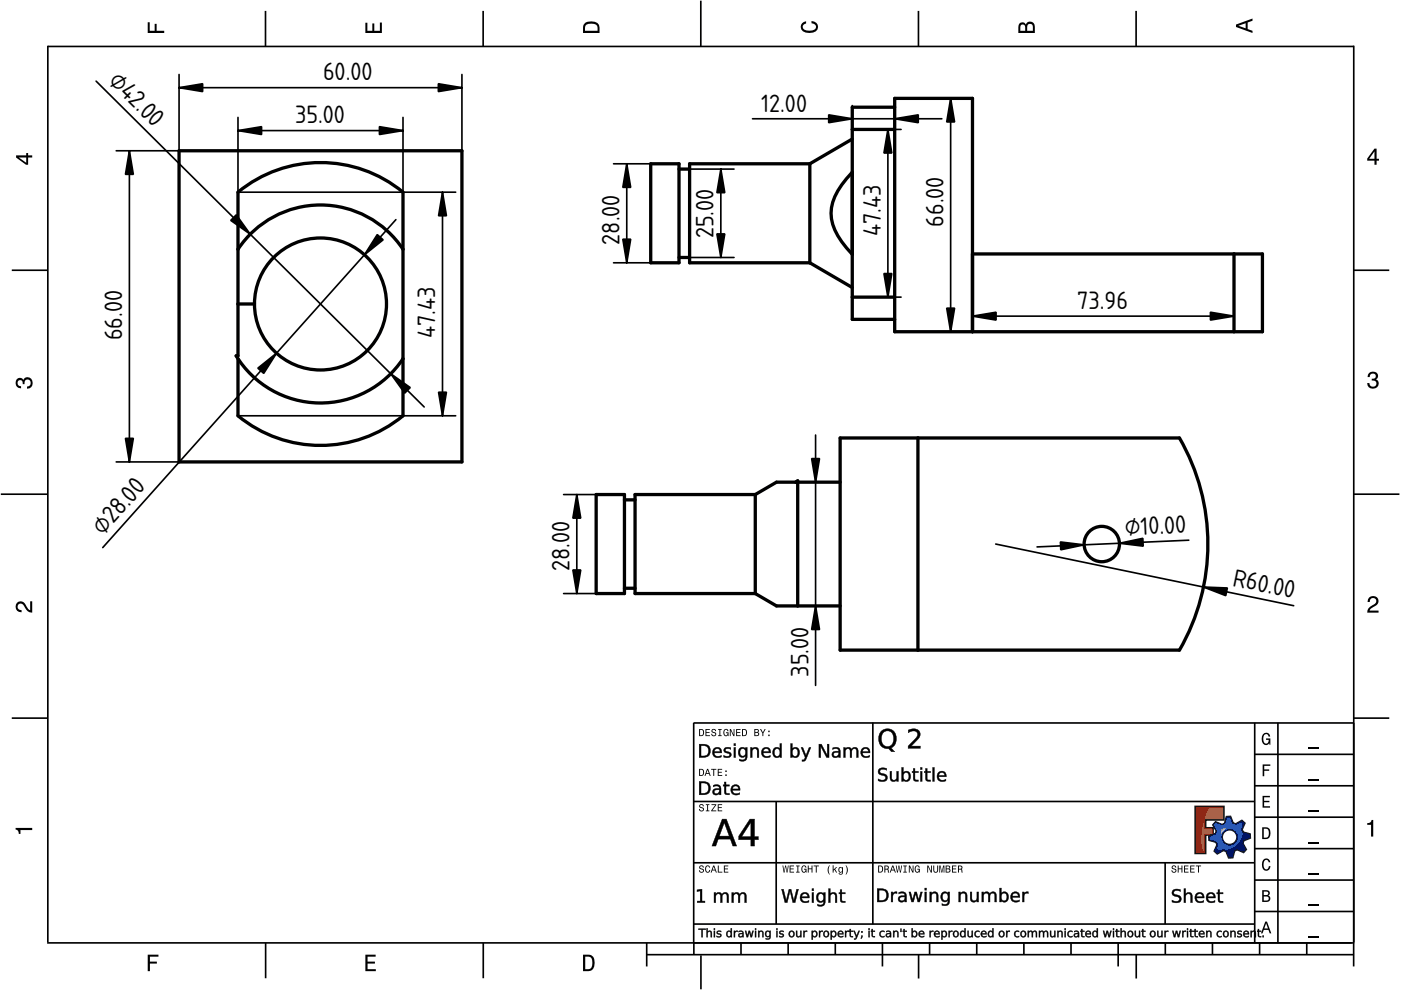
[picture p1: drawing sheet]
<svg xmlns="http://www.w3.org/2000/svg" width="297mm" height="210mm" viewBox="0 0 297 210" stroke-linecap="round" stroke-linejoin="round" font-family="sans-serif">
<defs><g id="words">
<g font-size="5">
<text x="22.8" y="17.4" transform="rotate(45 22.8 17.4)">⌀42.0</text>
<text x="68.5" y="17.1">60.00</text>
<text x="161.4" y="23.7">12.00</text>
<text x="62.6" y="26.2">35.00</text>
<text x="131.4" y="51.8" transform="rotate(-90 131.4 51.8)">28.00</text>
<text x="151.3" y="50.5" transform="rotate(-90 151.3 50.5)">25.00</text>
<text x="186.7" y="50.1" transform="rotate(-90 186.7 50.1)">47.43</text>
<text x="200" y="48" transform="rotate(-90 200 48)">66.00</text>
<text x="228.4" y="65.5">73.96</text>
<text x="92.3" y="71.7" transform="rotate(-90 92.3 71.7)">47.43</text>
<text x="25.9" y="72.2" transform="rotate(-90 25.9 72.2)">66.00</text>
<text x="21.8" y="113.7" transform="rotate(-48 21.8 113.7)">⌀28.0</text>
<text x="238.5" y="113.5" transform="rotate(-3 238.5 113.5)">⌀10.00</text>
<text x="120.8" y="121.1" transform="rotate(-90 120.8 121.1)">28.00</text>
<text x="261.2" y="124.2" transform="rotate(12 261.2 124.2)">R60.00</text>
<text x="171.4" y="143.5" transform="rotate(-90 171.4 143.5)">35.00</text>
</g>
</g></defs>
<g fill="none" stroke="#000" stroke-width=".35">
<path d="M10.1 9.7v190.1M10.1 9.9h277M56.3 2.3v7.5M102.4 2.3v7.5M148.6 .1v9.8M194.7 2.3v7.5M240.9 2.3v7.5M287 9.7v195.2M2.5 57.3h7.5M287.1 57.3h7.4M.2 104.8h10M287 104.8h9.7"/>
<path d="M2.5 152.3h7.5M147 153.3h140.1M147.1 153.3v49.1M185.1 153.2v42.8M266 159.9h21M266 153.3v46.7M270.9 153.3v46.7M287.1 152.3h7.4M147 169.9h119M164.6 169.9v26M266 179.9h21M266 173.3h21"/>
<path d="M266 166.6h21M10 199.9h277.1M56.3 199.9v7.5M102.5 199.9v7.5M137.1 199.9v5M147 195.9h119M147 182.9h119M157.1 199.9v2.5M167.1 199.9v2.5M177.1 199.9v2.5M187.1 199.9v5M197.1 199.9v2.5"/>
<path d="M207.1 199.9v2.5M217.1 199.9v2.5M227.1 199.9v2.5M237.1 199.9v5M247 182.9v13M247.1 199.9v2.5M257.1 199.9v2.5M266 193.3h21M266 186.6h21M267.1 199.9v2.5M277.1 199.9v2.5M137.1 202.4h150"/>
<path d="M148.6 202.6v7.2M194.8 202.4v5.1M240.9 202.4v5.1"/>
</g>
<g fill="#000">
<path d="M31.3 4.7h.4v1.8h1.1v-1.4h.4v1.4h1.6v.5h-3.5z" fill-rule="evenodd"/>
<path d="M77.5 4.8h.4v1.7h1v-1.5h.5v1.5h1.1v-1.7h.5v2.2h-3.5z" fill-rule="evenodd"/>
<path d="M124.1 4.9a2.19 2.19 0 0 0-.5 2.1h3.5v-1.2a1.42 1.42 0 0 0-1.7-1.3zM124.3 5.2a2.14 2.14 0 0 1 2.3 .3l.1 1h-2.7l.1-1z" fill-rule="evenodd"/>
<path d="M170.1 4.9l.8-.4v.5a.7 .7 0 0 0-.7 .5 .7 .7 0 0 0 .3 .8 1.69 1.69 0 0 0 2.5-.6 .9 .9 0 0 0-.9-.8v-.5a1.24 1.24 0 0 1 1.3 1.1 1.24 1.24 0 0 1-1 1.4 2.22 2.22 0 0 1-2.5-.7l-.1-.5z" fill-rule="evenodd"/>
<path d="M216.1 5l-.2 .8v1.2h3.5v-1.3a.98 .98 0 0 0-.7-1.1 .98 .98 0 0 0-1.2 .6 .84 .84 0 0 0-1.4-.2zM216.4 5.3a.54 .54 0 0 1 .7-.1 .54 .54 0 0 1 .3 .6v.7h-1.1zM217.9 5.2a.62 .62 0 0 1 .7-.1 .62 .62 0 0 1 .4 .6v.8h-1.2z" fill-rule="evenodd"/>
<path d="M262.1 5.2v.5l3.5 1.3v-.5l-1.1-.3v-1.4l1.1-.4v-.5zM262.6 5.5l1.5-.6v1.1z" fill-rule="evenodd"/>
<path d="M3.4 32.9v.5l2.1 1.5h.5v-1.5h.8v-.5h-.8v-.5h-.4v.5zM4 33.4h1.6v1.1z" fill-rule="evenodd"/>
<path d="M291.4 31.5l-1.5 2.1v.5h1.5v.8h.5v-.8h.5v-.4h-.5v-2.2zM291.4 32.1v1.6h-1.1z" fill-rule="evenodd"/>
<path d="M3.6 80.4a.86 .86 0 0 1 1.4 .1 1.06 1.06 0 0 1 1.2-.5 1.06 1.06 0 0 1 .7 1.2 1.1 1.1 0 0 1-1.2 1.2v-.4a.71 .71 0 0 0 .8-1 .71 .71 0 0 0-1.3-.1v.6h-.4a.61 .61 0 0 0-.3-.8 .61 .61 0 0 0-.8 .2 .61 .61 0 0 0 .2 .8l.6 .2v.4a1.15 1.15 0 0 1-1.2-.6 1.15 1.15 0 0 1 .3-1.3z" fill-rule="evenodd"/>
<path d="M290.3 79.1a1.08 1.08 0 0 1 1.3-.2 1.08 1.08 0 0 1 .5 1.3l-.4 .2a1.06 1.06 0 0 1 .6 1.3 1.06 1.06 0 0 1-1.2 .7 1.1 1.1 0 0 1-1.2-1.2h.4a.71 .71 0 0 0 1 .8 .71 .71 0 0 0 .1-1.3h-.6v-.4a.61 .61 0 0 0 .8-.3 .61 .61 0 0 0-.2-.8 .61 .61 0 0 0-.8 .2l-.2 .5h-.4z" fill-rule="evenodd"/>
<path d="M3.6 127.8a1.22 1.22 0 0 1 2 .7l.4 .6 .4 .3v-1.9h.4v2.4a1.8 1.8 0 0 1-1.7-1.4 .71 .71 0 0 0-.9-.5 .71 .71 0 0 0-.5 .8 .71 .71 0 0 0 .9 .6v.4a1.18 1.18 0 0 1-1.2-.6 1.18 1.18 0 0 1 .2-1.4z" fill-rule="evenodd"/>
<path d="M290.3 126.7a1.18 1.18 0 0 1 1.9 .3 1.18 1.18 0 0 1-1 1.7l-.5 .3-.3 .5h1.9v.4h-2.4a1.8 1.8 0 0 1 1.4-1.7 .71 .71 0 0 0 .5-.9 .71 .71 0 0 0-.9-.5 .71 .71 0 0 0-.5 .8h-.4z" fill-rule="evenodd"/>
<path d="M148.2 154.6v1.5h.5a.77 .77 0 0 0 .6-.8 .77 .77 0 0 0-.6-.7zM148.4 154.8a.58 .58 0 0 1 .7 .5 .58 .58 0 0 1-.7 .6zM149.6 154.6v1.5h.9v-.2h-.7v-.5h.6v-.2h-.6v-.4h.7v-.2zM151 154.7a.53 .53 0 0 0 0 .6 .53 .53 0 0 0 .6 .2 .32 .32 0 0 1-.3 .5 .32 .32 0 0 1-.3-.4h-.2a.5 .5 0 0 0 .7 .5 .5 .5 0 0 0 .1-.8l-.4-.1a.28 .28 0 0 1-.1-.4 .28 .28 0 0 1 .4-.1 .28 .28 0 0 1 .1 .3h.2a.51 .51 0 0 0-.3-.4 .51 .51 0 0 0-.5 .1zM152.3 154.6v.2h.2v1.1h-.2v.2h.7v-.2h-.3v-1.1h.3v-.2zM153.5 154.7a.81 .81 0 0 0 .5 1.4l.3-.2 .2 .2v-.8h-.6v.1h.4l-.2 .5a.6 .6 0 0 1-.5-.6 .6 .6 0 0 1 .4-.6l.2 .3h.2l-.1-.3a.53 .53 0 0 0-.8 0zM154.7 154.6v1.5h.2v-1.3l.6 1.3h.2v-1.5h-.2v1.2l-.5-1.2zM156.1 154.6v1.5h.9v-.2h-.7v-.5h.6v-.2h-.6v-.4h.7v-.2zM157.3 154.6v1.5h.5a.77 .77 0 0 0 .6-.8 .77 .77 0 0 0-.6-.7zM157.5 154.8a.58 .58 0 0 1 .7 .5 .58 .58 0 0 1-.7 .6zM159.9 154.6v1.5h.6a.42 .42 0 0 0 .5-.3 .42 .42 0 0 0-.3-.5l.2-.2-.1-.4zM160.1 154.8h.3a.23 .23 0 0 1 .3 .2 .23 .23 0 0 1-.3 .2h-.3zM160.1 155.4h.4a.26 .26 0 0 1 .3 .2 .26 .26 0 0 1-.3 .3h-.4zM161.1 154.6l.5 .9v.6h.2v-.6l.5-.9h-.2l-.4 .7-.3-.7zM162.9 155.8v.3h.3v-.3zM162.9 154.9v.3h.3v-.3z" fill-rule="evenodd"/>
<path d="M267.8 155.7a.85 .85 0 0 1 .9-.3 .85 .85 0 0 1 .6 .8h-.3l-.1-.3a.49 .49 0 0 0-.4-.3 .49 .49 0 0 0-.5 .3 1.2 1.2 0 0 0 .4 1.8 .66 .66 0 0 0 .6-.8h-.6v-.3h.9v1.3h-.1l-.1-.3-.3 .3a.85 .85 0 0 1-1.2-.7v-1.1z" fill-rule="evenodd"/>
<path d="M3.3 175.5h3.5v.5h-2.5v.8h-.3a.77 .77 0 0 0-.7-.9z" fill-rule="evenodd"/>
<path d="M148.4 170.6a.53 .53 0 0 0 0 .6 .53 .53 0 0 0 .6 .2 .32 .32 0 0 1-.3 .5 .32 .32 0 0 1-.3-.4h-.2a.5 .5 0 0 0 .7 .6 .5 .5 0 0 0 .1-.9l-.4-.1a.28 .28 0 0 1-.1-.4 .28 .28 0 0 1 .4-.1 .28 .28 0 0 1 .1 .4h.2a.51 .51 0 0 0-.3-.5 .51 .51 0 0 0-.5 .1zM149.7 170.5v.2h.2v1.1h-.2v.2h.7v-.2h-.3v-1.1h.3v-.2zM150.8 170.5v.2h.8l-.8 1.3h1.1v-.2h-.9l.9-1.3zM152.2 170.5v1.5h.9v-.2h-.7v-.5h.6v-.2h-.6v-.4h.7v-.2z" fill-rule="evenodd"/>
<path d="M148.2 163v1.5h.5a.77 .77 0 0 0 .6-.7 .77 .77 0 0 0-.6-.8zM148.4 163.2a.57 .57 0 0 1 .7 .6 .57 .57 0 0 1-.7 .5zM149.9 163l-.5 1.5h.2l.1-.4h.6l.2 .4h.2l-.6-1.5zM150 163.2l.3 .7h-.5zM150.8 163v.2h.4v1.3h.2v-1.3h.5v-.2zM152.2 163v1.5h.9v-.2h-.7v-.5h.6v-.2h-.6v-.4h.7v-.2zM153.8 164.2v.3h.3v-.3zM153.8 163.4v.3h.3v-.3z" fill-rule="evenodd"/>
<path d="M253.4 171h6.1v2.8h-3.9v1.7h1.6v1.5h-1.6v4h-2.2z" fill-rule="evenodd"/>
<path d="M257.7 174.3l-.5 .6 .7 1.3-.2 .6-1.4 .5v.9l1.5 .4 .3 .5-.7 1.4 .7 .5 1.3-.7 .6 .2 .5 1.4 .9-.1 .3-1.4 .6-.3 1.4 .6 .5-.6-.7-1.3 .2-.6 1.4-.5-.1-.9-1.4-.4-.3-.5 .6-1.4-.6-.6-1.3 .8-.6-.2-.5-1.4h-.9l-.4 1.5-.5 .2zM259.1 177.5a1.6 1.6 0 0 1 3.2 0 1.6 1.6 0 0 1-3.2 0z" fill-rule="evenodd"/>
<path d="M267.7 168.7h1.5v.3h-1.2v.8h1.1v.3h-1.1v.8h1.3v.3h-1.6z" fill-rule="evenodd"/>
<path d="M267.7 162.1h1.6v.3h-1.3v.7h1.1v.3h-1.1v1.2h-.3z" fill-rule="evenodd"/>
<path d="M267.6 175.4v2.5h.8a1.37 1.37 0 0 0 .7-2.2 1.56 1.56 0 0 0-1.5-.3zM267.9 175.7a.98 .98 0 0 1 1.2 .7 .98 .98 0 0 1-.7 1.2h-.5z" fill-rule="evenodd"/>
<path d="M289.9 174.5a.77 .77 0 0 0 .9-.6h.4v3.5h-.5v-2.5h-.8z" fill-rule="evenodd"/>
<path d="M148.4 183.6a.53 .53 0 0 0 0 .6 .53 .53 0 0 0 .6 .2 .32 .32 0 0 1-.3 .5 .32 .32 0 0 1-.3-.4h-.2a.5 .5 0 0 0 .7 .6 .5 .5 0 0 0 .1-.9l-.4-.1a.28 .28 0 0 1-.1-.4 .28 .28 0 0 1 .4-.1 .28 .28 0 0 1 .1 .4h.2a.51 .51 0 0 0-.3-.5 .51 .51 0 0 0-.5 .1zM149.6 183.7l-.1 .2a.67 .67 0 0 0 .1 .9 .67 .67 0 0 0 .8 .1l.2-.4h-.2l-.2 .3a.6 .6 0 0 1-.5-.5 .6 .6 0 0 1 .4-.6l.3 .3h.2l-.2-.4a.5 .5 0 0 0-.8 .1zM151.2 183.5l-.5 1.5h.2l.1-.4h.6l.2 .4h.2l-.6-1.5zM151.3 183.7l.3 .7h-.5zM152.2 183.5v1.5h1v-.2h-.8v-1.3zM153.5 183.5v1.5h.9v-.2h-.7v-.5h.6v-.2h-.6v-.4h.7v-.2z" fill-rule="evenodd"/>
<path d="M165.9 183.5l.3 1.5h.1l.3-1.3 .2 1.3h.2l.2-1.5h-.1l-.2 1.3-.2-1.3h-.2l-.2 1.3-.2-1.3zM167.4 183.5v1.5h1v-.2h-.8v-.5h.7v-.2h-.7v-.4h.7v-.2zM168.8 183.5v.2h.3v1.1h-.3v.2h.7v-.2h-.2v-1.1h.2v-.2zM170.1 183.7a.82 .82 0 0 0 .5 1.3l.3-.2 .1 .2v-.8h-.5v.2h.3l-.2 .4a.6 .6 0 0 1-.5-.5 .6 .6 0 0 1 .5-.6l.2 .3h.2l-.2-.4a.53 .53 0 0 0-.7 .1zM171.3 183.5v1.5h.2v-.7h.6v.7h.2v-1.5h-.2v.6h-.6v-.6zM172.5 183.5v.2h.5v1.3h.2v-1.3h.4v-.2zM175.8 183.5a1.35 1.35 0 0 0 .2 1.9 1.84 1.84 0 0 1 0-1.9zM176.5 183.5v1.5h.2v-.4l.2-.2 .4 .6h.2l-.4-.7 .4-.5h-.2l-.6 .6v-.9zM177.9 184a.59 .59 0 0 0-.2 .7 .59 .59 0 0 0 .7 .3l.1-.2a.31 .31 0 0 1-.1 .5 .31 .31 0 0 1-.4-.2h-.2a.47 .47 0 0 0 .5 .4 .47 .47 0 0 0 .4-.5v-1.2h-.2v.2l-.3-.2zM178 184.1l.1-.1a.42 .42 0 0 1 .4 .4 .42 .42 0 0 1-.4 .5l-.1-.3zM179.3 183.5a1.85 1.85 0 0 1 0 1.9 1.22 1.22 0 0 0 0-1.9z" fill-rule="evenodd"/>
<path d="M186.2 183.5v1.5h.5a.77 .77 0 0 0 .6-.7 .77 .77 0 0 0-.6-.8zM186.4 183.7a.58 .58 0 0 1 .6 .6 .58 .58 0 0 1-.6 .5zM187.5 183.5v1.5h.2v-.6a.45 .45 0 0 1 .5 .1 .45 .45 0 0 1 .1 .5h.2l-.2-.7a.42 .42 0 0 0 .1-.5 .42 .42 0 0 0-.4-.3zM187.7 183.7h.2a.26 .26 0 0 1 .4 .3 .26 .26 0 0 1-.4 .2h-.2zM189.2 183.5l-.6 1.5h.2l.2-.4h.6l.1 .4h.2l-.5-1.5zM189.3 183.7l.2 .7h-.4zM189.9 183.5l.3 1.5h.2l.2-1.3 .2 1.3h.2l.3-1.5h-.2l-.2 1.3-.2-1.3h-.2l-.2 1.3-.2-1.3zM191.5 183.5v.2h.3v1.1h-.3v.2h.8v-.2h-.3v-1.1h.3v-.2zM192.7 183.5v1.5h.2v-1.2l.5 1.2h.3v-1.5h-.2v1.2l-.6-1.2zM194.1 183.7a.81 .81 0 0 0 .5 1.3l.3-.2 .1 .2v-.8h-.5v.2h.3l-.2 .4a.6 .6 0 0 1-.5-.5 .6 .6 0 0 1 .5-.6l.2 .3h.2l-.2-.4a.53 .53 0 0 0-.7 .1zM196.6 183.5v1.5h.2v-1.2l.6 1.2h.2v-1.5h-.2v1.2l-.6-1.2zM197.9 183.5v.9a.52 .52 0 0 0 .5 .6 .52 .52 0 0 0 .5-.6v-.9h-.2v.9a.33 .33 0 0 1-.3 .5 .33 .33 0 0 1-.3-.5v-.9zM199.2 183.5v1.5h.1v-1.4l.3 1.4h.2l.3-1.4v1.4h.1v-1.5h-.2l-.3 1.3-.3-1.3zM200.5 183.5v1.5h.6a.42 .42 0 0 0 .4-.3 .42 .42 0 0 0-.2-.5l.2-.2-.1-.4zM200.7 183.7h.3a.23 .23 0 0 1 .3 .2 .23 .23 0 0 1-.3 .2h-.3zM200.7 184.3h.3a.26 .26 0 0 1 .3 .3 .26 .26 0 0 1-.3 .2h-.3zM201.8 183.5v1.5h1v-.2h-.8v-.5h.7v-.2h-.7v-.4h.8v-.2zM203.1 183.5v1.5h.2v-.6a.45 .45 0 0 1 .5 .1 .45 .45 0 0 1 .1 .5h.2l-.2-.7a.42 .42 0 0 0 .1-.5 .42 .42 0 0 0-.4-.3zM203.3 183.7h.3a.26 .26 0 0 1 .3 .3 .26 .26 0 0 1-.4 .2h-.2z" fill-rule="evenodd"/>
<path d="M248.5 183.6a.53 .53 0 0 0 0 .6 .53 .53 0 0 0 .6 .2 .32 .32 0 0 1-.2 .5 .32 .32 0 0 1-.3-.4h-.2a.5 .5 0 0 0 .6 .6 .5 .5 0 0 0 .2-.9l-.4-.1a.28 .28 0 0 1-.1-.4 .28 .28 0 0 1 .3-.1 .28 .28 0 0 1 .2 .4h.2a.51 .51 0 0 0-.3-.5 .51 .51 0 0 0-.6 .1zM249.7 183.5v1.5h.2v-.7h.6v.7h.2v-1.5h-.2v.6h-.6v-.6zM251 183.5v1.5h1v-.2h-.8v-.5h.7v-.2h-.7v-.4h.8v-.2zM252.3 183.5v1.5h1v-.2h-.8v-.5h.7v-.2h-.7v-.4h.8v-.2zM253.5 183.5v.2h.5v1.3h.2v-1.3h.5v-.2z" fill-rule="evenodd"/>
<path d="M268.3 195.4l-1 2.5h.4l.2-.7h1l.3 .7h.3l-.9-2.5zM268.4 195.8l.4 1.1h-.7z" fill-rule="evenodd"/>
<path d="M267.6 188.7v2.5h1a.7 .7 0 0 0 .7-.5 .7 .7 0 0 0-.4-.8 .61 .61 0 0 0 .3-.8 .61 .61 0 0 0-.7-.4zM267.9 189h.6a.38 .38 0 0 1 .4 .4 .38 .38 0 0 1-.5 .4h-.5zM267.9 190.1h.6a.44 .44 0 0 1 .5 .4 .44 .44 0 0 1-.5 .4h-.6z" fill-rule="evenodd"/>
<path d="M267.8 182.3a.85 .85 0 0 1 .9-.3 .85 .85 0 0 1 .6 .8h-.3l-.1-.2a.47 .47 0 0 0-.4-.3 .47 .47 0 0 0-.4 .3 1.21 1.21 0 0 0 .4 1.7 .64 .64 0 0 0 .5-.7h.4a.89 .89 0 0 1-.8 1 .89 .89 0 0 1-1-.7v-1.1z" fill-rule="evenodd"/>
<path d="M31.3 202.4h2.3v.4h-1.8v1.1h1.5v.4h-1.5v1.6h-.5z" fill-rule="evenodd"/>
<path d="M77.5 202.4h2.1v.4h-1.7v1.1h1.6v.4h-1.6v1.2h1.8v.4h-2.2z" fill-rule="evenodd"/>
<path d="M123.6 202.4v3.5h1.2a1.42 1.42 0 0 0 1.3-1.7 1.38 1.38 0 0 0-1.3-1.8zM124.1 202.8l1 .1a1.89 1.89 0 0 1 0 2.5l-1 .1z" fill-rule="evenodd"/>
</g>
<path d="M277.3 158.6h2.2M277.3 178.6h2.2M277.3 172h2.2M277.3 165.3h2.2M277.3 198.6h2.2M277.3 192h2.2M277.3 185.3h2.2" fill="none" stroke="#000" stroke-width=".25"/>
<g fill="#000">
<path d="M148.6 158.1v2.2a1.17 1.17 0 0 0 1.6-1.1 1.17 1.17 0 0 0-1.6-1.1zM148.2 157.8h.8a1.42 1.42 0 0 1 1.6 1.4 1.42 1.42 0 0 1-1.6 1.4h-.8zM151.3 158.7a.98 .98 0 0 1 1.2-.2 .98 .98 0 0 1 .5 1.1h-1.6a.9 .9 0 0 0 1.5 .6v.3a1.19 1.19 0 0 1-1.5-.2 1.19 1.19 0 0 1-.1-1.6zM151.6 158.9l-.2 .5h1.3a.6 .6 0 0 0-.4-.6 .6 .6 0 0 0-.7 .1zM153.7 158.6l.3-.1h.8h.1v.4a.83 .83 0 0 0-1.1 .1l.2 .3a.85 .85 0 0 1 1 .9 1.2 1.2 0 0 1-1.6 .3v-.3a.86 .86 0 0 0 1.3-.2l-.2-.2a.82 .82 0 0 1-1-1.1zM155.6 158.5h.4v2.1h-.4zM155.6 157.7h.4v.4h-.4zM157 158.9a.76 .76 0 0 0-.1 1 .76 .76 0 0 0 .9 .3 .74 .74 0 0 0 .3-1 .74 .74 0 0 0-1.1-.3zM156.8 158.7l.6-.3 .4 .1 .3 .3v-.3h.3v1.8a1.07 1.07 0 0 1-1.6 1v-.3a.78 .78 0 0 0 .9 .1 .78 .78 0 0 0 .4-.9 .86 .86 0 0 1-1.1 .3 .86 .86 0 0 1-.5-1zM159.1 158.5h.4v.3a.77 .77 0 0 1 .9-.3 .77 .77 0 0 1 .5 .8v1.3h-.4v-1.3a.55 .55 0 0 0-.5-.6 .55 .55 0 0 0-.5 .7v1.2h-.4zM161.7 158.7a.98 .98 0 0 1 1.2-.2 .98 .98 0 0 1 .5 1.1h-1.6a.9 .9 0 0 0 1.5 .6v.3a1.19 1.19 0 0 1-1.6-.2 1.19 1.19 0 0 1 0-1.6zM162 158.9l-.2 .5h1.2a.6 .6 0 0 0-.3-.6 .6 .6 0 0 0-.7 .1zM164.1 158.7l.6-.3 .4 .1 .3 .3v-1.1h.3v2.9h-.3v-.3a.87 .87 0 0 1-1.1 .3 .87 .87 0 0 1-.5-1.1zM164.4 158.8a.8 .8 0 0 0-.3 1 .8 .8 0 0 0 1 .5 .8 .8 0 0 0 .3-1 .8 .8 0 0 0-1-.5zM168.3 158.8a.8 .8 0 0 0-.3 1 .8 .8 0 0 0 .9 .5 .8 .8 0 0 0 .3-1 .8 .8 0 0 0-.9-.5zM167.6 157.7h.4v1.1a.87 .87 0 0 1 1.1-.3 .87 .87 0 0 1 .4 1 .87 .87 0 0 1-.4 1.1 .87 .87 0 0 1-1.1-.3v.3h-.4zM169.9 158.5h.3l.7 1.6 .6-1.6h.4l-1 2.5-.4 .4h-.5v-.3l.5-.1 .2-.4zM173.6 157.8h.5l1.3 2.3v-2.3h.4v2.8h-.5l-1.3-2.4v2.4h-.4zM176.9 159.6a.48 .48 0 0 0 .2 .8 .48 .48 0 0 0 .6-.4l.1-.5zM176.5 158.6a1.02 1.02 0 0 1 1.7 .8v1.2h-.4v-.3a.75 .75 0 0 1-.9 .4 .75 .75 0 0 1-.5-.9 .75 .75 0 0 1 .9-.5h.5a.76 .76 0 0 0-1.3-.4zM178.9 158.5h.3v.3a.72 .72 0 0 1 .7-.4 .72 .72 0 0 1 .6 .5 .75 .75 0 0 1 .9-.4 .75 .75 0 0 1 .6 .8v1.3h-.4v-1.3a.52 .52 0 0 0-.5-.6 .52 .52 0 0 0-.5 .7v1.2h-.4v-1.3a.52 .52 0 0 0-.5-.6 .52 .52 0 0 0-.5 .7v1.2h-.3zM182.8 158.7a.98 .98 0 0 1 1.2-.2 .98 .98 0 0 1 .5 1.1h-1.6a.9 .9 0 0 0 1.5 .6v.3a1.19 1.19 0 0 1-1.6-.2 1.19 1.19 0 0 1 0-1.6zM183.1 158.9l-.2 .5h1.2a.6 .6 0 0 0-.3-.6 .6 .6 0 0 0-.7 .1z"/>
<path d="M148.6 158.1v2.1a1.13 1.13 0 0 0 1.6-1 1.13 1.13 0 0 0-1.6-1.1zM148.6 158.1a1.21 1.21 0 0 1 1.7 1.1 1.21 1.21 0 0 1-1.7 1.1zM148.2 157.7h.8a1.46 1.46 0 0 1 1.7 1.5 1.46 1.46 0 0 1-1.7 1.4h-.8zM148.2 157.8v2.8h.8a1.38 1.38 0 0 0 1.6-1.4 1.38 1.38 0 0 0-1.6-1.4zM151.3 158.7a1 1 0 0 1 1.3-.2 1 1 0 0 1 .4 1.2l-1.5-.1a.88 .88 0 0 0 .6 .7 .88 .88 0 0 0 .9-.2v.4a1.23 1.23 0 0 1-1.7-.1 1.23 1.23 0 0 1 0-1.7zM151.4 158.8a1.15 1.15 0 0 0 0 1.5 1.15 1.15 0 0 0 1.5 .2v-.3a.91 .91 0 0 1-.9 .2 .91 .91 0 0 1-.6-.8h1.6a.93 .93 0 0 0-.5-1 .93 .93 0 0 0-1.1 .2zM151.7 158.9l-.3 .5h1.3a.6 .6 0 0 0-.4-.6 .6 .6 0 0 0-.6 .1zM151.6 158.9a.62 .62 0 0 1 .7-.2 .62 .62 0 0 1 .4 .7h-1.3zM153.6 158.6l.4-.2 .8 .1h.2v.5a.89 .89 0 0 0-1.2 0l.6 .4a.68 .68 0 0 1 .7 .8 .68 .68 0 0 1-.9 .5l-.8-.1v-.5a.95 .95 0 0 0 1.3-.1l-.1-.1-.5-.2a.61 .61 0 0 1-.7-.4 .61 .61 0 0 1 .2-.7zM153.7 158.6a.59 .59 0 0 0-.1 .7 .59 .59 0 0 0 .6 .3v.1a.37 .37 0 0 1 .5 .2 .37 .37 0 0 1-.3 .5h-.6l-.4-.2v.3a1.04 1.04 0 0 0 1.6-.5 1.03 1.03 0 0 0-1-.7l-.2-.1a.68 .68 0 0 1 .5-.6 .68 .68 0 0 1 .7 .2l-.1-.3h-.6zM155.6 158.4h.4v2.2h-.4zM155.6 158.5v2.1h.4v-2.1zM155.6 157.6h.4v.5h-.4zM155.6 157.7v.4h.4v-.4zM157.1 159a.72 .72 0 0 0-.2 .8 .72 .72 0 0 0 .9 .4 .7 .7 0 0 0 .2-1 .7 .7 0 0 0-.9-.2zM157 158.9a.79 .79 0 0 1 1.2 .4 .79 .79 0 0 1-.7 1.1 .88 .88 0 0 1-.5-1.5zM156.7 158.7a.78 .78 0 0 1 1.4 .1l-.1-.4h.5v1.9a1.14 1.14 0 0 1-1.8 1v-.4a.75 .75 0 0 0 .9 .1 .75 .75 0 0 0 .4-.8h.1a.84 .84 0 0 1-1 .4 .84 .84 0 0 1-.6-.8v-.6zM156.8 158.8a1.02 1.02 0 0 0-.2 1.2 1.02 1.02 0 0 0 1.2 .5l.3-.4a.82 .82 0 0 1-.3 1 .82 .82 0 0 1-1-.1v.3a1.03 1.03 0 0 0 1.6-1v-1.8h-.3v.5a.77 .77 0 0 0-1.3-.2zM159.1 158.4h.4v.4a.78 .78 0 0 1 .9-.4 .78 .78 0 0 1 .5 .9v1.3h-.4v-1.3a.5 .5 0 0 0-.5-.5 .5 .5 0 0 0-.5 .6v1.2h-.4zM159.1 158.5v2.1h.4l-.1-1.2a.59 .59 0 0 1 .6-.7 .59 .59 0 0 1 .6 .6l-.1 1.3h.4l-.1-1.3a.74 .74 0 0 0-.5-.8 .74 .74 0 0 0-.9 .5l.1-.5zM161.7 158.7a1 1 0 0 1 1.2-.2 1 1 0 0 1 .5 1.2l-1.6-.1a.88 .88 0 0 0 .7 .7 .88 .88 0 0 0 .9-.2v.4a1.23 1.23 0 0 1-1.7-.1 1.23 1.23 0 0 1 0-1.7zM161.7 158.8a1.15 1.15 0 0 0 .1 1.5 1.15 1.15 0 0 0 1.5 .2v-.3a.91 .91 0 0 1-1 .2 .91 .91 0 0 1-.6-.8h1.6a.93 .93 0 0 0-.4-1 .93 .93 0 0 0-1.2 .2zM162 158.9l-.2 .5h1.2a.6 .6 0 0 0-.3-.6 .6 .6 0 0 0-.7 .1zM162 158.9a.62 .62 0 0 1 .7-.2 .62 .62 0 0 1 .3 .7h-1.2zM164 158.7a.78 .78 0 0 1 1.4 .1l-.1-1.2h.4v3h-.4l.1-.3a.84 .84 0 0 1-1 .4 .84 .84 0 0 1-.6-.8v-.7zM164.1 158.8a1.04 1.04 0 0 0-.2 1.2 1.04 1.04 0 0 0 1.2 .5l.3-.4v.5h.3v-2.9h-.3v1.3a.76 .76 0 0 0-1.3-.2zM164.5 158.9a.76 .76 0 0 0-.3 .9 .76 .76 0 0 0 .9 .4 .76 .76 0 0 0 .2-.9 .76 .76 0 0 0-.8-.4zM164.4 158.8a.84 .84 0 0 1 1.1 .5 .84 .84 0 0 1-.6 1.1 .88 .88 0 0 1-.8-.6 .88 .88 0 0 1 .3-1zM168.3 158.9a.76 .76 0 0 0-.3 .9 .76 .76 0 0 0 .9 .4 .76 .76 0 0 0 .3-.9 .76 .76 0 0 0-.9-.4zM168.2 158.8a.84 .84 0 0 1 1.1 .5 .84 .84 0 0 1-.5 1.1 .88 .88 0 0 1-.9-.6 .88 .88 0 0 1 .3-1zM167.6 157.6h.4v1.2a.84 .84 0 0 1 .9-.4 .84 .84 0 0 1 .6 .8 .97 .97 0 0 1-.3 1.3 .97 .97 0 0 1-1.3-.2l.1 .3h-.4zM167.6 157.7v2.9h.4l-.1-.5a.82 .82 0 0 0 1.1 .5 .82 .82 0 0 0 .5-1.1 .83 .83 0 0 0-.5-1 .83 .83 0 0 0-1.1 .5l.1-1.3zM169.8 158.4h.4l.7 1.7 .6-1.7h.5l-1 2.4a.68 .68 0 0 1-1 .6v-.3a.51 .51 0 0 0 .7-.5zM169.9 158.5l.9 2.1-.3 .5h-.5v.3a.72 .72 0 0 0 .9-.6l1-2.3h-.4l-.6 1.8-.7-1.8zM173.6 157.7h.6l1.2 2.4v-2.4h.4v2.9h-.6l-1.2-2.4v2.4h-.4zM173.6 157.8v2.8h.4v-2.4l1.3 2.4h.5v-2.8h-.4v2.4l-1.3-2.4zM176.9 159.7a.44 .44 0 0 0 .2 .6 .44 .44 0 0 0 .6-.3l.1-.5zM176.8 159.7l1-.2a.62 .62 0 0 1-.3 .8 .62 .62 0 0 1-.8-.3zM176.5 158.6a1.18 1.18 0 0 1 1.7 .5v1.5h-.4v-.3a.77 .77 0 0 1-1 .4 .77 .77 0 0 1-.4-1 .77 .77 0 0 1 .9-.5l.5 .1a.79 .79 0 0 0-1.3-.3zM176.5 158.6v.3a.7 .7 0 0 1 .8-.3 .7 .7 0 0 1 .5 .7h-.5a.71 .71 0 0 0-.8 .5 .71 .71 0 0 0 .4 .8 .71 .71 0 0 0 .9-.3l.1-.2-.1 .5h.4l-.1-1.2a.98 .98 0 0 0-.5-.9 .98 .98 0 0 0-1 .1zM178.8 158.4h.5l-.1 .4a.69 .69 0 0 1 .7-.4 .69 .69 0 0 1 .6 .5 .77 .77 0 0 1 1-.5 .77 .77 0 0 1 .5 .9v1.3h-.4v-1.3a.48 .48 0 0 0-.5-.5 .48 .48 0 0 0-.5 .6v1.2h-.4v-1.3a.48 .48 0 0 0-.5-.5 .48 .48 0 0 0-.4 .6v1.2h-.5zM178.9 158.5v2.1h.3v-1.2a.57 .57 0 0 1 .5-.7 .57 .57 0 0 1 .6 .6l-.1 1.3h.4l-.1-1.2a.57 .57 0 0 1 .6-.7 .57 .57 0 0 1 .6 .6l-.1 1.3h.4l-.1-1.3a.72 .72 0 0 0-.5-.8 .72 .72 0 0 0-.9 .5 .7 .7 0 0 0-.6-.5 .7 .7 0 0 0-.7 .5v-.5zM182.7 158.7a1 1 0 0 1 1.3-.2 1 1 0 0 1 .5 1.2l-1.6-.1a.88 .88 0 0 0 .6 .7 .88 .88 0 0 0 .9-.2v.4a1.23 1.23 0 0 1-1.6-.1 1.23 1.23 0 0 1-.1-1.7zM182.8 158.8a1.15 1.15 0 0 0 0 1.5 1.15 1.15 0 0 0 1.6 .2v-.3a.91 .91 0 0 1-1 .2 .91 .91 0 0 1-.6-.8h1.6a.93 .93 0 0 0-.5-1 .93 .93 0 0 0-1.1 .2zM183.1 158.9l-.2 .5h1.2a.6 .6 0 0 0-.4-.6 .6 .6 0 0 0-.6 .1zM183 158.9a.62 .62 0 0 1 .8-.2 .62 .62 0 0 1 .3 .7h-1.3z"/>
<path d="M187.4 155.2a1.89 1.89 0 0 0 .5 3.1 1.47 1.47 0 0 0 1.5-2 1.27 1.27 0 0 0-.6-1.2 1.27 1.27 0 0 0-1.4 .1zM186.8 155.1a1.96 1.96 0 0 1 2.5-.2 1.96 1.96 0 0 1 .7 2.4l-.4 .8-.7 .5 .8 .8h-.7l-.6-.7a1.93 1.93 0 0 1-2.1-2.5zM192.6 154.8l.2-.1a1.55 1.55 0 0 1 2.3 1l-.3 .8-1.6 1.7h1.9v.5h-2.6a1.61 1.61 0 0 1 .9-1.4 2.45 2.45 0 0 0 1.1-1.8 1.26 1.26 0 0 0-1.9-.2z"/>
<path d="M187.4 155.2a1.85 1.85 0 0 0 .5 3 1.43 1.43 0 0 0 1.5-1.9 1.23 1.23 0 0 0-.7-1.2 1.23 1.23 0 0 0-1.3 .1zM187.4 155.2a1.37 1.37 0 0 1 1.6 0 1.37 1.37 0 0 1 .5 1.4 1.38 1.38 0 0 1-1.3 1.7 1.38 1.38 0 0 1-1.4-1.7l.1-.7zM186.8 155.1a2.01 2.01 0 0 1 2.5-.3 2.01 2.01 0 0 1 .7 2.5l-.4 .8-.7 .5 .9 .8h-.8l-.6-.7a1.81 1.81 0 0 1-2.2-2.1l.2-.9zM186.8 155.1a2.12 2.12 0 0 0-.4 2.2 2.12 2.12 0 0 0 1.8 1.4h.2l.6 .7h.7l-.8-.8a2.18 2.18 0 0 0 1.1-2.1 2.18 2.18 0 0 0-1.4-1.9h-.4a1.7 1.7 0 0 0-1.4 .5zM192.5 154.8l.3-.1a1.48 1.48 0 0 1 1.6-.1 1.48 1.48 0 0 1 .7 1.4l-.4 .7-1.5 1.5 2-.1v.6h-2.7v-.5l.9-.9a2.43 2.43 0 0 0 1.1-1.8 1.31 1.31 0 0 0-2-.1zM192.6 154.8l-.1 .5a1.36 1.36 0 0 1 2.1 .2 1.12 1.12 0 0 1-.5 1.1l-1.6 1.6v.5h2.6v-.5h-2l1.5-1.5a1.25 1.25 0 0 0 .2-1.7 1.25 1.25 0 0 0-1.6-.4z"/>
<path d="M148.6 166v2.2a1.17 1.17 0 0 0 1.6-1.1 1.17 1.17 0 0 0-1.6-1.1zM148.2 165.7h.8a1.42 1.42 0 0 1 1.6 1.4 1.42 1.42 0 0 1-1.6 1.4h-.8zM151.6 167.6a.48 .48 0 0 0 .2 .7 .48 .48 0 0 0 .6-.4l.1-.4zM151.2 166.5a1.02 1.02 0 0 1 1.7 .8v1.2h-.4v-.3a.75 .75 0 0 1-.9 .4 .75 .75 0 0 1-.5-.9 .75 .75 0 0 1 .9-.5h.5a.76 .76 0 0 0-1.3-.4zM153.6 165.8h.3v.6h.7v.3h-.7v1.3l.2 .2h.5v.3h-.7l-.3-.3v-1.5h-.3v-.3h.3zM155.2 166.7a.98 .98 0 0 1 1.2-.3 .98 .98 0 0 1 .5 1.1h-1.6a.9 .9 0 0 0 1.5 .6v.3a1.19 1.19 0 0 1-1.6-.1 1.19 1.19 0 0 1 0-1.6zM155.5 166.8l-.2 .5h1.3a.6 .6 0 0 0-.4-.6 .6 .6 0 0 0-.7 .1z"/>
<path d="M148.6 166v2.2a1.13 1.13 0 0 0 1.6-1.1 1.13 1.13 0 0 0-1.6-1zM148.6 166a1.21 1.21 0 0 1 1.7 1.1 1.21 1.21 0 0 1-1.7 1.1zM148.2 165.7h.8a1.46 1.46 0 0 1 1.7 1.4 1.46 1.46 0 0 1-1.7 1.5h-.8zM148.2 165.7v2.8h.8a1.38 1.38 0 0 0 1.6-1.4 1.38 1.38 0 0 0-1.6-1.4zM151.6 167.6a.44 .44 0 0 0 .2 .7 .44 .44 0 0 0 .6-.4l.1-.4zM151.5 167.6l1-.2a.62 .62 0 0 1-.3 .8 .62 .62 0 0 1-.8-.3zM151.2 166.5a1.18 1.18 0 0 1 1.7 .5v1.6h-.4v-.4a.77 .77 0 0 1-1 .4 .77 .77 0 0 1-.4-1 .77 .77 0 0 1 .9-.5l.5 .1a.79 .79 0 0 0-1.3-.3zM151.2 166.5v.3a.7 .7 0 0 1 .8-.3 .7 .7 0 0 1 .5 .7h-.5a.71 .71 0 0 0-.8 .5 .71 .71 0 0 0 .4 .9 .71 .71 0 0 0 .9-.4l.1-.2-.1 .5h.4l-.1-1.2a.98 .98 0 0 0-.5-.9 .98 .98 0 0 0-1.1 .1zM153.5 165.8h.5l-.1 .6h.8v.3h-.8l.1 1.3 .1 .2h.6v.3a.8 .8 0 0 1-1.2-.7l.1-1.1h-.3v-.3h.3zM153.6 165.8v.6h-.3v.3l.3-.1 .1 1.6 .2 .2 .7 .1v-.3h-.6l-.1-.4v-1.2l.7 .1v-.3h-.7v-.6zM155.2 166.6a1 1 0 0 1 1.2-.2 1 1 0 0 1 .5 1.2l-1.5-.1a.88 .88 0 0 0 .6 .8 .88 .88 0 0 0 .9-.3v.4a1.23 1.23 0 0 1-1.7-.1 1.23 1.23 0 0 1 0-1.7zM155.3 166.7a1.15 1.15 0 0 0 0 1.5 1.15 1.15 0 0 0 1.5 .2v-.3a.91 .91 0 0 1-.9 .2 .91 .91 0 0 1-.6-.8h1.6a.93 .93 0 0 0-.5-1 .93 .93 0 0 0-1.1 .2zM155.6 166.8l-.3 .5h1.3a.6 .6 0 0 0-.4-.6 .6 .6 0 0 0-.6 .1zM155.5 166.8a.62 .62 0 0 1 .7-.2 .62 .62 0 0 1 .4 .7h-1.3z"/>
<path d="M153.6 174.4l-1.1 2.9h2.1zM153.1 173.7h.9l2.2 5.7h-.8l-.5-1.5h-2.6l-.5 1.5h-.9zM159.2 174.3l-2 3.1h2zM159 173.7h1v3.7h.8v.6h-.8v1.4h-.8v-1.4h-2.6v-.7z"/>
<path d="M153.5 174.4l-1 2.9h2.1zM153.6 174.3l1.1 3h-2.2zM153.1 173.6h.9l2.2 5.8h-.9l-.4-1.5h-2.6l-.5 1.5h-.9zM153.1 173.7l-2.2 5.7h.9l.5-1.5h2.6l.5 1.5h.8l-2.2-5.7zM159.2 174.3l-1.9 3.1h1.9zM159.2 174.2v3.2h-2zM159 173.6h1v3.8l.8-.1v.8l-.8-.1v1.4h-.8v-1.4l-2.6 .1v-.8zM159 173.7l-2.4 3.6v.7h2.6v1.4h.8l-.1-1.4h.9v-.6h-.9l.1-3.7z"/>
<path d="M186.4 163l.5-.2h.7l.4 .1v.4a.8 .8 0 0 0-.9-.2 .8 .8 0 0 0-.5 .6l.2 .2a1.36 1.36 0 0 1 1.4 1 1.28 1.28 0 0 1-2 .6v-.4l.3 .2a.76 .76 0 0 0 .8 .1 .76 .76 0 0 0 .4-.7l-.2-.2a1.36 1.36 0 0 1-1.3-.9zM188.7 163.5h.3v1.3a.55 .55 0 0 0 .6 .6 .55 .55 0 0 0 .5-.7v-1.2h.4v2.2h-.4v-.4a.77 .77 0 0 1-.9 .4 .77 .77 0 0 1-.5-.9zM191.8 163.9a.8 .8 0 0 0-.3 1 .8 .8 0 0 0 .9 .4 .8 .8 0 0 0 .3-1 .8 .8 0 0 0-.9-.4zM191.2 162.7h.3v1.2a.87 .87 0 0 1 1.1-.3 .87 .87 0 0 1 .5 1 .87 .87 0 0 1-.5 1 .87 .87 0 0 1-1.1-.3v.4h-.3zM193.6 162.9h.4v.6h.7v.3h-.7v1.4l.2 .2h.5v.3l-.8-.1-.2-.2-.1-1.6h-.2v-.3h.2zM195.2 163.5h.3v2.2h-.3zM195.2 162.7h.3v.5h-.3zM196.2 162.9h.4v.6h.7v.3h-.7v1.4l.2 .2h.5v.3l-.8-.1-.2-.2-.1-1.6h-.2v-.3h.2zM197.7 162.7h.4v3h-.4zM198.9 163.8a.98 .98 0 0 1 1.2-.2 .98 .98 0 0 1 .5 1.1h-1.6a.9 .9 0 0 0 1.5 .5v.4a1.19 1.19 0 0 1-1.5-.2 1.19 1.19 0 0 1-.1-1.6zM199.2 164l-.2 .4h1.3a.6 .6 0 0 0-.4-.6 .6 .6 0 0 0-.7 .2z"/>
<path d="M186.4 163a1.74 1.74 0 0 1 1.6-.1v.4a.76 .76 0 0 0-.8-.2 .76 .76 0 0 0-.6 .6l.7 .4a.88 .88 0 0 1 .9 1 .88 .88 0 0 1-1.1 .7l-1-.2 .1-.5a.97 .97 0 0 0 1.5-.2l-.1-.3-.4-.2a.85 .85 0 0 1-1-.4 .85 .85 0 0 1 .2-1zM186.5 163a.73 .73 0 0 0-.2 .9 .73 .73 0 0 0 .7 .4v.1a.6 .6 0 0 1 .8 .5 .6 .6 0 0 1-.9 .5l-.7-.3v.4a1.49 1.49 0 0 0 1.9-.4 .91 .91 0 0 0-1-1.1 .5 .5 0 0 1-.6-.5 .5 .5 0 0 1 .7-.4l.8 .2v-.4h-.4h-.7zM188.7 163.5h.4v1.3a.5 .5 0 0 0 .5 .6 .5 .5 0 0 0 .5-.7v-1.2h.4v2.2h-.4v-.4a.79 .79 0 0 1-.9 .4 .79 .79 0 0 1-.5-.9zM188.7 163.5v1.3a.74 .74 0 0 0 .6 .9 .74 .74 0 0 0 .9-.5l-.1 .5h.4v-2.2h-.4l.1 1.2a.59 .59 0 0 1-.6 .8 .59 .59 0 0 1-.6-.7v-1.3zM191.8 163.9a.76 .76 0 0 0-.3 1 .76 .76 0 0 0 .9 .4 .76 .76 0 0 0 .3-.9 .76 .76 0 0 0-.9-.5zM191.8 163.9a.84 .84 0 0 1 1 .5 .84 .84 0 0 1-.5 1 .88 .88 0 0 1-.9-.6 .88 .88 0 0 1 .4-.9zM191.1 162.7h.5l-.1 1.2a.84 .84 0 0 1 1-.4 .84 .84 0 0 1 .6 .8 .97 .97 0 0 1-.3 1.3 .97 .97 0 0 1-1.3-.2l.1 .3h-.5zM191.2 162.7v3h.3v-.5a.82 .82 0 0 0 1 .4 .82 .82 0 0 0 .5-1 .83 .83 0 0 0-.5-1 .83 .83 0 0 0-1 .4v-1.3zM193.6 162.9h.4v.6h.7v.4h-.7v1.3l.2 .1h.5v.4a.8 .8 0 0 1-1.1-.7v-1.2l-.3 .1v-.4h.3zM193.6 162.9l.1 .7-.3-.1v.3h.3v1.6l.2 .2 .8 .1v-.3l-.7-.1-.1-.3v-1.2h.8v-.3l-.8 .1 .1-.7zM195.1 163.5h.4v2.2h-.4zM195.2 163.5v2.2h.3v-2.2zM195.1 162.7h.4v.5h-.4zM195.2 162.7v.5h.3v-.5zM196.2 162.9h.4v.6h.7v.4h-.7v1.3l.2 .1h.5v.4a.8 .8 0 0 1-1.1-.7v-1.2l-.3 .1v-.4h.3zM196.2 162.9l.1 .7-.3-.1v.3h.3v1.6l.2 .2 .8 .1v-.3l-.7-.1-.1-.3v-1.2h.8v-.3l-.8 .1 .1-.7zM197.7 162.7h.4v3h-.4zM197.7 162.7v3h.4v-3zM198.9 163.8a1 1 0 0 1 1.3-.3 1 1 0 0 1 .4 1.2h-1.5a.88 .88 0 0 0 .6 .7 .88 .88 0 0 0 .9-.2v.4a1.23 1.23 0 0 1-1.6-.2 1.23 1.23 0 0 1-.1-1.6zM199 163.8a1.15 1.15 0 0 0 0 1.6 1.15 1.15 0 0 0 1.5 .1v-.3a.91 .91 0 0 1-.9 .2 .91 .91 0 0 1-.6-.8l1.6 .1a.93 .93 0 0 0-.5-1.1 .93 .93 0 0 0-1.1 .2zM199.3 164l-.3 .4h1.3a.6 .6 0 0 0-.4-.5 .6 .6 0 0 0-.6 .1zM199.2 163.9a.62 .62 0 0 1 .8-.1 .62 .62 0 0 1 .3 .7h-1.3z"/>
<path d="M147.8 188.7l1-.2v2.5h.7v.4h-1.7v-.4h.7v-2.1l-.7 .1zM151.4 189.3h.3v.3a.72 .72 0 0 1 .7-.4 .72 .72 0 0 1 .7 .5 .75 .75 0 0 1 .9-.5 .75 .75 0 0 1 .5 .9v1.3h-.4v-1.3a.52 .52 0 0 0-.5-.6 .52 .52 0 0 0-.5 .7v1.2h-.3v-1.3a.52 .52 0 0 0-.6-.6 .52 .52 0 0 0-.5 .7v1.2h-.3zM155.2 189.3h.3v.3a.72 .72 0 0 1 .7-.4 .72 .72 0 0 1 .6 .5 .75 .75 0 0 1 .9-.5 .75 .75 0 0 1 .5 .9v1.3h-.3v-1.3a.52 .52 0 0 0-.6-.6 .52 .52 0 0 0-.4 .7v1.2h-.4v-1.3a.52 .52 0 0 0-.5-.6 .52 .52 0 0 0-.5 .7v1.2h-.3z"/>
<path d="M147.7 188.6l1.2-.1-.1 2.5h.7v.4h-1.7v-.4h.7v-2.1l-.8 .2zM147.8 188.7v.3l.7-.2v2.3l-.7-.1v.4h1.7v-.4l-.7 .1v-2.6zM151.3 189.2h.5l-.1 .4a.69 .69 0 0 1 .7-.5 .69 .69 0 0 1 .7 .6 .77 .77 0 0 1 .9-.5 .77 .77 0 0 1 .5 .9v1.3h-.4v-1.3a.48 .48 0 0 0-.5-.6 .48 .48 0 0 0-.4 .7v1.2h-.5v-1.3a.48 .48 0 0 0-.5-.6 .48 .48 0 0 0-.4 .7v1.2h-.5zM151.4 189.3v2.1h.3v-1.2a.57 .57 0 0 1 .5-.7 .57 .57 0 0 1 .6 .6v1.3h.3v-1.2a.57 .57 0 0 1 .5-.7 .57 .57 0 0 1 .6 .6l-.1 1.3h.4l-.1-1.3a.72 .72 0 0 0-.5-.8 .72 .72 0 0 0-.9 .5 .7 .7 0 0 0-.6-.6 .7 .7 0 0 0-.7 .5v-.4zM155.1 189.2h.5l-.1 .4a.69 .69 0 0 1 .7-.5 .69 .69 0 0 1 .6 .6 .77 .77 0 0 1 1-.5 .77 .77 0 0 1 .5 .9v1.3h-.4v-1.3a.48 .48 0 0 0-.6-.6 .48 .48 0 0 0-.4 .7v1.2h-.4v-1.3a.48 .48 0 0 0-.5-.6 .48 .48 0 0 0-.4 .7v1.2h-.5zM155.2 189.3v2.1h.3v-1.2a.57 .57 0 0 1 .5-.7 .57 .57 0 0 1 .6 .6l-.1 1.3h.4l-.1-1.2a.57 .57 0 0 1 .5-.7 .57 .57 0 0 1 .6 .6v1.3h.3v-1.3a.72 .72 0 0 0-.5-.8 .72 .72 0 0 0-.9 .5 .7 .7 0 0 0-.7-.6 .7 .7 0 0 0-.6 .5v-.4z"/>
<path d="M148.1 196.9h1.5v.2h-.6v1.6h-.3v-1.6h-.6zM149.8 196.8h.2v.8a.48 .48 0 0 1 .6-.2 .48 .48 0 0 1 .3 .5v.8h-.2v-.8a.34 .34 0 0 0-.4-.4 .34 .34 0 0 0-.3 .4v.8h-.2zM151.4 197.4h.2v1.3h-.2zM151.4 196.8h.2v.3h-.2zM152.1 197.4h.6h.2l-.1 .2a.33 .33 0 0 0-.4-.1 .33 .33 0 0 0-.2 .3 .54 .54 0 0 1 .6 .2 .54 .54 0 0 1 0 .6l-.7 .1-.2-.3a.39 .39 0 0 0 .5 .2 .39 .39 0 0 0 .3-.4 .53 .53 0 0 1-.6-.2 .53 .53 0 0 1 0-.6zM154.1 197.5l.4-.2 .4 .3v-.8h.3v1.9h-.3v-.2a.61 .61 0 0 1-.8 0 .61 .61 0 0 1-.1-.8zM154.3 197.7a.47 .47 0 0 0-.1 .6 .47 .47 0 0 0 .6 .1 .47 .47 0 0 0 .2-.6 .47 .47 0 0 0-.7-.1zM155.6 197.4h.2v.2l.6-.3v.3a.39 .39 0 0 0-.4 0 .39 .39 0 0 0-.2 .4v.7h-.2zM156.8 198.1v.1a.32 .32 0 0 0 .2 .4 .32 .32 0 0 0 .4-.3v-.3zM156.6 197.4a.64 .64 0 0 1 1.1 .5v.8h-.3v-.2a.47 .47 0 0 1-.6 .2 .47 .47 0 0 1-.2-.5 .47 .47 0 0 1 .5-.3h.3a.47 .47 0 0 0-.3-.4 .47 .47 0 0 0-.5 .1zM158 197.4h.2l.3 1 .2-1h.3l.3 1 .2-1h.3l-.4 1.3h-.2l-.3-1.1-.3 1.1h-.3zM160.1 197.4h.2v1.3h-.2zM160.1 196.8h.2v.3h-.2zM160.8 197.4h.2v.2a.48 .48 0 0 1 .6-.2 .48 .48 0 0 1 .3 .5v.8h-.3v-.8a.34 .34 0 0 0-.3-.4 .34 .34 0 0 0-.3 .4v.8h-.2zM162.5 197.6a.44 .44 0 0 0 0 .7 .44 .44 0 0 0 .6-.1v-.6l-.3-.1zM162.4 197.5l.3-.2 .5 .3v-.2h.2v1.1a.68 .68 0 0 1-1 .6v-.2a.5 .5 0 0 0 .5 .1 .5 .5 0 0 0 .3-.5 .6 .6 0 0 1-.9 0 .6 .6 0 0 1 0-.8zM164.6 197.4h.2v1.3h-.2zM164.6 196.8h.2v.3h-.2zM165.3 197.4h.6h.2l-.1 .2a.33 .33 0 0 0-.3-.1 .33 .33 0 0 0-.2 .3 .54 .54 0 0 1 .5 .2 .54 .54 0 0 1 .1 .6l-.8 .1-.1-.3a.39 .39 0 0 0 .4 .2 .39 .39 0 0 0 .3-.4 .53 .53 0 0 1-.5-.2 .53 .53 0 0 1-.1-.6zM167.6 197.7a.44 .44 0 0 0-.1 .7 .44 .44 0 0 0 .7-.2l-.1-.5-.3-.2zM167.2 198a.67 .67 0 0 1 1.3 0 .67 .67 0 0 1-1.3 0zM168.8 197.4h.2v.8a.34 .34 0 0 0 .4 .3 .34 .34 0 0 0 .3-.4v-.7h.2v1.3h-.2v-.2a.48 .48 0 0 1-.6 .2 .48 .48 0 0 1-.3-.5zM170.3 197.4h.3v.2l.5-.3v.3a.39 .39 0 0 0-.4 0 .39 .39 0 0 0-.1 .4v.7h-.3zM172.1 197.4h.2v.2a.61 .61 0 0 1 .9-.1 .61 .61 0 0 1 0 .9 .51 .51 0 0 1-.4 .3 .51 .51 0 0 1-.5-.2v.7h-.2zM172.4 197.7a.47 .47 0 0 0-.1 .6 .47 .47 0 0 0 .7 .1 .47 .47 0 0 0 .1-.6 .47 .47 0 0 0-.7-.1zM173.6 197.4h.3v.2l.5-.3v.3a.39 .39 0 0 0-.4 0 .39 .39 0 0 0-.1 .4v.7h-.3zM174.9 197.7a.44 .44 0 0 0-.1 .7 .44 .44 0 0 0 .7-.2l-.1-.5-.2-.2zM174.5 198a.67 .67 0 0 1 1.3 0 .67 .67 0 0 1-1.3 0zM176.1 197.4h.3v.2a.61 .61 0 0 1 .8-.1 .61 .61 0 0 1 .1 .9 .51 .51 0 0 1-.5 .3 .51 .51 0 0 1-.4-.2v.7h-.3zM176.5 197.7a.47 .47 0 0 0-.2 .6 .47 .47 0 0 0 .7 .1 .47 .47 0 0 0 .1-.6 .47 .47 0 0 0-.6-.1zM177.8 197.5a.61 .61 0 0 1 .7-.1 .61 .61 0 0 1 .3 .7h-1a.59 .59 0 0 0 1 .3v.2a.75 .75 0 0 1-1-.1 .75 .75 0 0 1 0-1zM177.9 197.6l-.1 .3h.8l-.2-.4zM179.2 197.4h.2v.2l.5-.3v.3a.39 .39 0 0 0-.4 0 .39 .39 0 0 0-.1 .4v.7h-.2zM180.2 197h.2v.4h.4v.1h-.4v.9l.4 .1v.2h-.4l-.2-.2v-1h-.2zM181 197.4h.2l.4 1 .4-1h.3l-.9 1.8h-.3v-.2h.3l.1-.3zM182.6 197.4h.3v.3h-.3zM182.6 198.4h.3v.2l-.2 .4h-.2zM184.2 197.4h.2v1.3h-.2zM184.2 196.8h.2v.3h-.2zM184.8 197h.2v.4h.5v.1h-.5l.1 .9 .4 .1v.2h-.4l-.3-.2v-1h-.1zM186.6 197.5a.5 .5 0 0 1 .9 .1 .51 .51 0 0 0-.7 .1 .51 .51 0 0 0 0 .7 .51 .51 0 0 0 .7 0 .5 .5 0 0 1-.9 .1l-.1-.5zM188.1 198.1l-.1 .1a.32 .32 0 0 0 .3 .4 .32 .32 0 0 0 .4-.3v-.3zM187.9 197.4a.64 .64 0 0 1 1 .5v.8h-.2v-.2a.47 .47 0 0 1-.6 .2 .47 .47 0 0 1-.3-.5 .47 .47 0 0 1 .6-.3h.3a.47 .47 0 0 0-.3-.4 .47 .47 0 0 0-.5 .1zM189.4 197.4h.2v.2a.48 .48 0 0 1 .6-.2 .48 .48 0 0 1 .3 .5v.8h-.2v-.8a.34 .34 0 0 0-.4-.4 .34 .34 0 0 0-.3 .4v.8h-.2zM190.9 196.9h.2v.7h-.2zM191.6 197h.2v.4h.4v.1h-.4v.9l.4 .1v.2h-.4l-.2-.2v-1h-.2zM193.6 197.7a.47 .47 0 0 0-.1 .6 .47 .47 0 0 0 .7 .1 .47 .47 0 0 0 .1-.6 .47 .47 0 0 0-.7-.1zM193.3 196.8h.2v.8a.61 .61 0 0 1 .9-.1 .61 .61 0 0 1 0 .9 .51 .51 0 0 1-.4 .3 .51 .51 0 0 1-.5-.2v.2h-.2zM194.9 197.5a.61 .61 0 0 1 .8-.1 .61 .61 0 0 1 .3 .7h-1a.59 .59 0 0 0 .9 .3v.2a.75 .75 0 0 1-1-.1 .75 .75 0 0 1 0-1zM195.1 197.6l-.1 .3h.8l-.3-.4zM197.1 197.4h.2v.2l.6-.3v.3a.39 .39 0 0 0-.4 0 .39 .39 0 0 0-.2 .4v.7h-.2zM198.2 197.5a.61 .61 0 0 1 .7-.1 .61 .61 0 0 1 .3 .7h-1a.59 .59 0 0 0 1 .3v.2a.75 .75 0 0 1-1-.1 .75 .75 0 0 1 0-1zM198.4 197.6l-.2 .3h.8l-.2-.4zM199.6 197.4h.2v.2a.61 .61 0 0 1 .9-.1 .61 .61 0 0 1 0 .9 .51 .51 0 0 1-.4 .3 .51 .51 0 0 1-.5-.2v.7h-.2zM199.9 197.7a.47 .47 0 0 0-.1 .6 .47 .47 0 0 0 .7 .1 .47 .47 0 0 0 .1-.6 .47 .47 0 0 0-.7-.1zM201.1 197.4h.3v.2l.5-.3v.3a.39 .39 0 0 0-.4 0 .39 .39 0 0 0-.1 .4v.7h-.3zM202.4 197.7a.44 .44 0 0 0-.1 .7 .44 .44 0 0 0 .7-.2l-.1-.5-.2-.2zM202 198a.67 .67 0 0 1 1.3 0 .67 .67 0 0 1-1.3 0zM203.7 197.5l.4-.2 .4 .3v-.8h.2v1.9h-.2v-.2a.61 .61 0 0 1-.9 0 .61 .61 0 0 1 0-.8zM203.9 197.7a.47 .47 0 0 0-.1 .6 .47 .47 0 0 0 .6 .1 .47 .47 0 0 0 .1-.6 .47 .47 0 0 0-.6-.1zM205.1 197.4h.3v.8a.34 .34 0 0 0 .3 .3 .34 .34 0 0 0 .3-.4v-.7h.3v1.3h-.3v-.2a.48 .48 0 0 1-.5 .2 .48 .48 0 0 1-.4-.5zM206.8 197.5a.5 .5 0 0 1 .9 .1 .51 .51 0 0 0-.7 .1 .51 .51 0 0 0 0 .7 .51 .51 0 0 0 .7 0 .5 .5 0 0 1-.9 .1l-.2-.5zM208.1 197.5a.61 .61 0 0 1 .8-.1 .61 .61 0 0 1 .3 .7h-1a.59 .59 0 0 0 .9 .3v.2a.75 .75 0 0 1-1-.1 .75 .75 0 0 1 0-1zM208.3 197.6l-.1 .3h.8l-.3-.4zM209.6 197.5l.4-.2 .4 .3v-.8h.2v1.9h-.2v-.2a.61 .61 0 0 1-.9 0 .61 .61 0 0 1 0-.8zM209.8 197.7a.47 .47 0 0 0-.1 .6 .47 .47 0 0 0 .6 .1 .47 .47 0 0 0 .1-.6 .47 .47 0 0 0-.6-.1zM212.1 197.7a.44 .44 0 0 0-.1 .7 .44 .44 0 0 0 .7-.2l-.1-.5-.2-.2zM211.7 198a.67 .67 0 0 1 1.3 0 .67 .67 0 0 1-1.3 0zM213.3 197.4h.2v.2l.6-.3v.3a.39 .39 0 0 0-.4 0 .39 .39 0 0 0-.2 .4v.7h-.2zM215.2 197.5a.5 .5 0 0 1 .9 .1 .51 .51 0 0 0-.7 .1 .51 .51 0 0 0 0 .7 .51 .51 0 0 0 .7 0 .5 .5 0 0 1-.9 .1l-.2-.5zM216.7 197.7a.44 .44 0 0 0-.1 .7 .44 .44 0 0 0 .7-.2l-.1-.5-.2-.2zM216.3 198a.67 .67 0 0 1 1.3 0 .67 .67 0 0 1-1.3 0zM217.9 197.4h.2v.2a.45 .45 0 0 1 .5-.3 .45 .45 0 0 1 .4 .3 .47 .47 0 0 1 .5-.2 .47 .47 0 0 1 .4 .5v.8h-.3v-.8a.33 .33 0 0 0-.3-.4 .33 .33 0 0 0-.3 .4v.8h-.2v-.8a.33 .33 0 0 0-.4-.4 .33 .33 0 0 0-.3 .4v.8h-.2zM220.3 197.4h.2v.2a.45 .45 0 0 1 .4-.3 .45 .45 0 0 1 .4 .3 .47 .47 0 0 1 .6-.2 .47 .47 0 0 1 .3 .5v.8h-.2v-.8a.33 .33 0 0 0-.3-.4 .33 .33 0 0 0-.3 .4v.8h-.3v-.8a.33 .33 0 0 0-.3-.4 .33 .33 0 0 0-.3 .4v.8h-.2zM222.6 197.4h.3v.8a.34 .34 0 0 0 .3 .3 .34 .34 0 0 0 .3-.4v-.7h.2v1.3h-.2v-.2a.48 .48 0 0 1-.6 .2 .48 .48 0 0 1-.3-.5zM224.2 197.4h.2v.2a.48 .48 0 0 1 .6-.2 .48 .48 0 0 1 .3 .5v.8h-.2v-.8a.34 .34 0 0 0-.4-.4 .34 .34 0 0 0-.3 .4v.8h-.2zM225.7 197.4h.3v1.3h-.3zM225.7 196.8h.3v.3h-.3zM226.5 197.5a.5 .5 0 0 1 .9 .1 .51 .51 0 0 0-.7 .1 .51 .51 0 0 0 0 .7 .51 .51 0 0 0 .7 0 .5 .5 0 0 1-.9 .1l-.2-.5zM228 198.1l-.1 .1a.32 .32 0 0 0 .3 .4 .32 .32 0 0 0 .3-.3l.1-.3zM227.8 197.4a.64 .64 0 0 1 1 .5v.8h-.2v-.2a.47 .47 0 0 1-.6 .2 .47 .47 0 0 1-.3-.5 .47 .47 0 0 1 .6-.3h.3a.47 .47 0 0 0-.4-.4 .47 .47 0 0 0-.4 .1zM229.2 197h.2v.4h.5v.1h-.5l.1 .9 .4 .1v.2h-.4l-.2-.2-.1-1h-.1zM230.3 197.5a.61 .61 0 0 1 .7-.1 .61 .61 0 0 1 .3 .7h-1a.59 .59 0 0 0 1 .3v.2a.75 .75 0 0 1-1-.1 .75 .75 0 0 1 0-1zM230.4 197.6l-.1 .3h.8l-.2-.4zM231.7 197.5l.4-.2 .5 .3v-.8h.2v1.9h-.2v-.2a.61 .61 0 0 1-.9 0 .61 .61 0 0 1 0-.8zM231.9 197.7a.47 .47 0 0 0-.1 .6 .47 .47 0 0 0 .7 .1 .47 .47 0 0 0 .1-.6 .47 .47 0 0 0-.7-.1zM233.9 197.4h.2l.3 1 .2-1h.3l.3 1 .2-1h.2l-.3 1.3h-.3l-.2-1.1-.3 1.1h-.3zM236 197.4h.2v1.3h-.2zM236 196.8h.2v.3h-.2zM236.6 197h.3v.4h.4v.1h-.4v.9l.4 .1v.2h-.4l-.2-.2-.1-1h-.1zM237.6 196.8h.2v.8a.48 .48 0 0 1 .6-.2 .48 .48 0 0 1 .3 .5v.8h-.2v-.8a.34 .34 0 0 0-.4-.4 .34 .34 0 0 0-.3 .4v.8h-.2zM239.4 197.7a.44 .44 0 0 0-.1 .7 .44 .44 0 0 0 .7-.2l-.1-.5-.2-.2zM239 198a.67 .67 0 0 1 1.3 0 .67 .67 0 0 1-1.3 0zM240.6 197.4h.2v.8a.34 .34 0 0 0 .4 .3 .34 .34 0 0 0 .3-.4v-.7h.2v1.3h-.2v-.2a.48 .48 0 0 1-.6 .2 .48 .48 0 0 1-.3-.5zM242.2 197h.2v.4h.4v.1h-.4v.9l.4 .1v.2h-.4l-.2-.2v-1h-.2zM244.1 197.7a.44 .44 0 0 0 0 .7 .44 .44 0 0 0 .7-.2l-.1-.5-.3-.2zM243.7 198a.7 .7 0 0 1 1.4 0 .7 .7 0 0 1-1.4 0zM245.4 197.4h.2v.8a.34 .34 0 0 0 .3 .3 .34 .34 0 0 0 .3-.4v-.7h.3v1.3h-.3v-.2a.48 .48 0 0 1-.5 .2 .48 .48 0 0 1-.3-.5zM246.9 197.4h.2v.2l.6-.3v.3a.39 .39 0 0 0-.4 0 .39 .39 0 0 0-.2 .4v.7h-.2zM248.6 197.4h.2l.2 1 .3-1h.3l.2 1 .3-1h.2l-.3 1.3h-.3l-.3-1.1-.2 1.1h-.3zM250.7 197.4h.2v.2l.5-.3v.3a.39 .39 0 0 0-.4 0 .39 .39 0 0 0-.1 .4v.7h-.2zM251.7 197.4h.2v1.3h-.2zM251.7 196.8h.2v.3h-.2zM252.3 197h.3v.4h.4v.1h-.4v.9l.4 .1v.2h-.4l-.2-.2-.1-1h-.1zM253.3 197h.2v.4h.5v.1h-.5v.9l.5 .1v.2h-.5l-.2-.2v-1h-.2zM254.3 197.5a.61 .61 0 0 1 .8-.1 .61 .61 0 0 1 .3 .7h-1a.59 .59 0 0 0 .9 .3v.2a.75 .75 0 0 1-1-.1 .75 .75 0 0 1 0-1zM254.5 197.6l-.1 .3h.8l-.2-.4zM255.7 197.4h.3v.2a.48 .48 0 0 1 .5-.2 .48 .48 0 0 1 .3 .5v.8h-.2v-.8a.34 .34 0 0 0-.3-.4 .34 .34 0 0 0-.3 .4v.8h-.3zM258.1 197.5a.5 .5 0 0 1 .9 .1 .51 .51 0 0 0-.7 .1 .51 .51 0 0 0 0 .7 .51 .51 0 0 0 .7 0 .5 .5 0 0 1-.9 .1l-.1-.5zM259.6 197.7a.44 .44 0 0 0 0 .7 .44 .44 0 0 0 .7-.2l-.1-.5-.3-.2zM259.2 198a.7 .7 0 0 1 1.4 0 .7 .7 0 0 1-1.4 0zM260.9 197.4h.2v.2a.48 .48 0 0 1 .6-.2 .48 .48 0 0 1 .3 .5v.8h-.2v-.8a.34 .34 0 0 0-.4-.4 .34 .34 0 0 0-.3 .4v.8h-.2zM262.5 197.4h.6h.2l-.1 .2a.33 .33 0 0 0-.4-.1 .33 .33 0 0 0-.2 .3 .54 .54 0 0 1 .5 .2 .54 .54 0 0 1 .1 .6l-.8 .1-.1-.3a.39 .39 0 0 0 .5 .2 .39 .39 0 0 0 .2-.4 .53 .53 0 0 1-.5-.2 .53 .53 0 0 1 0-.6zM263.8 197.5a.61 .61 0 0 1 .7-.1 .61 .61 0 0 1 .3 .7h-1a.59 .59 0 0 0 1 .3v.2a.75 .75 0 0 1-1-.1 .75 .75 0 0 1 0-1zM263.9 197.6l-.1 .3h.8l-.2-.4zM265.2 197.4h.2v.2a.48 .48 0 0 1 .6-.2 .48 .48 0 0 1 .3 .5v.8h-.2v-.8a.34 .34 0 0 0-.4-.4 .34 .34 0 0 0-.3 .4v.8h-.2zM266.7 197h.2v.4h.5v.1h-.5v.9l.5 .1v.2h-.5l-.2-.2v-1h-.2zM267.7 198.4h.2v.3h-.2z"/>
<path d="M148.1 196.9h1.5v.3l-.6-.1v1.6h-.3v-1.6l-.6 .1zM148.1 196.9v.2h.7l-.1 1.6h.3l-.1-1.6h.7v-.2zM149.8 196.8h.3l-.1 .8a.5 .5 0 0 1 .6-.3 .5 .5 0 0 1 .4 .6v.8h-.3v-.8a.3 .3 0 0 0-.4-.3 .3 .3 0 0 0-.2 .3v.8h-.3zM149.8 196.8v1.9h.2v-.8a.39 .39 0 0 1 .3-.4 .39 .39 0 0 1 .5 .4l-.1 .8h.2v-.8a.46 .46 0 0 0-.4-.5 .46 .46 0 0 0-.5 .3v-.9zM151.3 197.3h.3v1.4h-.3zM151.4 197.4v1.3h.2v-1.3zM151.3 196.8h.3v.4h-.3zM151.4 196.8v.3h.2v-.3zM152.1 197.4l.1-.1a.42 .42 0 0 1 .5 0 .42 .42 0 0 1 .2 .4l-.1-.1a.3 .3 0 0 0-.4-.1 .3 .3 0 0 0-.2 .3l.3 .1a.46 .46 0 0 1 .5 .6 .46 .46 0 0 1-.7 .3l-.4-.1v-.4l.2 .1a.31 .31 0 0 0 .3 .2 .31 .31 0 0 0 .2-.4l-.6-.2-.1-.3zM152.1 197.5a.35 .35 0 0 0-.1 .4 .35 .35 0 0 0 .4 .2l.3 .1a.4 .4 0 0 1-.3 .4 .4 .4 0 0 1-.5-.2l.1 .2a.52 .52 0 0 0 .6 .1 .52 .52 0 0 0 .2-.6 .6 .6 0 0 1-.7-.5l.4-.1 .4 .1v-.2zM154.1 197.5a.48 .48 0 0 1 .8 .1v-.8h.3v1.9h-.3v-.2a.56 .56 0 0 1-.7 .2 .56 .56 0 0 1-.3-.7zM154.2 197.6a.59 .59 0 0 0-.1 .8 .59 .59 0 0 0 .8 .1l.1-.2-.1 .4h.3v-1.9h-.3l.1 .9-.4-.3zM154.3 197.7a.42 .42 0 0 0-.1 .6 .42 .42 0 0 0 .6 .1 .42 .42 0 0 0 .1-.6 .42 .42 0 0 0-.6-.1zM154.3 197.6a.48 .48 0 0 1 .7 .4 .48 .48 0 0 1-.7 .4l-.1-.4zM155.6 197.3h.3v.3l.1-.2 .4-.1v.3a.35 .35 0 0 0-.4 0 .35 .35 0 0 0-.1 .4v.7h-.3zM155.6 197.4v1.3h.2v-.7a.38 .38 0 0 1 .1-.5 .38 .38 0 0 1 .5 .1v-.3l-.3 .1-.3 .3v-.3zM156.9 198.1l-.1 .2a.32 .32 0 0 0 .4 .2 .32 .32 0 0 0 .2-.4zM156.8 198h.6a.38 .38 0 0 1-.2 .6 .38 .38 0 0 1-.5-.5zM156.6 197.4a.69 .69 0 0 1 1.1 .5v.8h-.3v-.2a.5 .5 0 0 1-.6 .3 .5 .5 0 0 1-.3-.7 .5 .5 0 0 1 .6-.3l.3 .1a.5 .5 0 0 0-.8-.2zM156.6 197.4v.2a.44 .44 0 0 1 .5-.1 .44 .44 0 0 1 .3 .4h-.3a.44 .44 0 0 0-.5 .4 .44 .44 0 0 0 .4 .5 .44 .44 0 0 0 .5-.5l-.1 .4h.3l-.1-.8a.59 .59 0 0 0-.3-.5 .59 .59 0 0 0-.7 .1zM157.9 197.3h.3l.3 1.1 .2-1.1h.3l.3 1.1 .2-1.1h.3l-.4 1.4h-.3l-.2-1.1-.3 1.1h-.3zM158 197.4l.3 1.3h.3l.3-1.3 .3 1.3h.2l.4-1.3h-.3l-.2 1.2-.3-1.2h-.3l-.2 1.2-.3-1.2zM160 197.3h.3v1.4h-.3zM160.1 197.4v1.3h.2v-1.3zM160 196.8h.3v.4h-.3zM160.1 196.8v.3h.2v-.3zM160.7 197.3h.3v.3a.5 .5 0 0 1 .6-.3 .5 .5 0 0 1 .3 .6v.8h-.3v-.8a.3 .3 0 0 0-.3-.3 .3 .3 0 0 0-.3 .3v.8h-.3zM160.8 197.4v1.3h.2l-.1-.8a.39 .39 0 0 1 .4-.4 .39 .39 0 0 1 .4 .4l-.1 .8h.3l-.1-.8a.46 .46 0 0 0-.3-.5 .46 .46 0 0 0-.6 .3l.1-.3zM162.6 197.7a.42 .42 0 0 0-.1 .6 .42 .42 0 0 0 .5 .1 .42 .42 0 0 0 .1-.6 .42 .42 0 0 0-.5-.1zM162.5 197.6a.47 .47 0 0 1 .7 .4 .47 .47 0 0 1-.7 .4l-.1-.4zM162.3 197.5a.49 .49 0 0 1 .9 .1l-.1-.3h.3v1.2a.72 .72 0 0 1-1.1 .6v-.3a.48 .48 0 0 0 .6 .1 .48 .48 0 0 0 .2-.4h.1a.56 .56 0 0 1-.7 .2 .56 .56 0 0 1-.3-.7zM162.4 197.5a.57 .57 0 0 0-.1 .9 .57 .57 0 0 0 .9-.1 .54 .54 0 0 1-.1 .7 .54 .54 0 0 1-.7-.1l.1 .2a.61 .61 0 0 0 .8-.6l.1-1.1h-.2v.3l-.3-.3zM164.6 197.3h.3v1.4h-.3zM164.6 197.4v1.3h.2v-1.3zM164.6 196.8h.3v.4h-.3zM164.6 196.8v.3h.2v-.3zM165.3 197.4l.2-.1a.42 .42 0 0 1 .5 0 .42 .42 0 0 1 .2 .4l-.2-.1a.3 .3 0 0 0-.3-.1 .3 .3 0 0 0-.2 .3l.3 .1a.46 .46 0 0 1 .4 .6 .46 .46 0 0 1-.7 .3l-.4-.1v-.4l.2 .1a.31 .31 0 0 0 .4 .2 .31 .31 0 0 0 .2-.4l-.6-.2-.1-.3zM165.4 197.5a.35 .35 0 0 0-.1 .4 .35 .35 0 0 0 .4 .2l.2 .1a.4 .4 0 0 1-.2 .4 .4 .4 0 0 1-.5-.2v.2a.52 .52 0 0 0 .6 .1 .52 .52 0 0 0 .3-.6 .6 .6 0 0 1-.7-.5l.3-.1 .4 .1v-.2zM167.6 197.7a.42 .42 0 0 0-.1 .6 .42 .42 0 0 0 .6 .1 .42 .42 0 0 0 .1-.6 .42 .42 0 0 0-.6-.1zM167.5 197.6a.48 .48 0 0 1 .8 .4 .48 .48 0 0 1-.8 .4l-.1-.4zM167.1 198a.75 .75 0 0 1 1.5 0 .75 .75 0 0 1-1.5 0zM167.2 198a.65 .65 0 0 0 1.3 0 .65 .65 0 0 0-1.3 0zM168.7 197.3h.3v.9a.3 .3 0 0 0 .4 .3 .3 .3 0 0 0 .2-.4v-.8h.3v1.4h-.3l.1-.2a.5 .5 0 0 1-.6 .2 .5 .5 0 0 1-.4-.5zM168.8 197.4v.8a.46 .46 0 0 0 .4 .5 .46 .46 0 0 0 .5-.4v.4h.2v-1.3h-.2v.7a.39 .39 0 0 1-.3 .5 .39 .39 0 0 1-.4-.4v-.8zM170.3 197.3h.3v.3l.1-.2 .5-.1-.1 .3a.35 .35 0 0 0-.4 0 .35 .35 0 0 0-.1 .4v.7h-.3zM170.3 197.4v1.3h.3l-.1-.7a.38 .38 0 0 1 .2-.5 .38 .38 0 0 1 .4 .1v-.3l-.2 .1-.4 .3 .1-.3zM172.1 197.3h.3l-.1 .3a.56 .56 0 0 1 .7-.3 .56 .56 0 0 1 .3 .7 .59 .59 0 0 1-.3 .7 .59 .59 0 0 1-.7-.2l.1 .7h-.3zM172.1 197.4v1.8h.2v-.9a.54 .54 0 0 0 .7 .3 .54 .54 0 0 0 .2-.8 .49 .49 0 0 0-.4-.4 .49 .49 0 0 0-.5 .3v-.3zM172.5 197.7a.42 .42 0 0 0-.2 .6 .42 .42 0 0 0 .6 .1 .42 .42 0 0 0 .2-.6 .42 .42 0 0 0-.6-.1zM172.4 197.6a.48 .48 0 0 1 .7 .4 .48 .48 0 0 1-.7 .4l-.1-.4zM173.6 197.3h.3v.3l.1-.2 .5-.1-.1 .3a.35 .35 0 0 0-.4 0 .35 .35 0 0 0-.1 .4v.7h-.3zM173.6 197.4v1.3h.3l-.1-.7a.38 .38 0 0 1 .2-.5 .38 .38 0 0 1 .4 .1v-.3l-.2 .1-.4 .3 .1-.3zM174.9 197.7a.42 .42 0 0 0-.1 .6 .42 .42 0 0 0 .6 .1 .42 .42 0 0 0 .1-.6 .42 .42 0 0 0-.6-.1zM174.9 197.6a.48 .48 0 0 1 .7 .4 .48 .48 0 0 1-.7 .4l-.2-.4zM174.5 198a.71 .71 0 0 1 1.4 0 .71 .71 0 0 1-1.4 0zM174.5 198a.65 .65 0 0 0 1.3 0 .65 .65 0 0 0-1.3 0zM176.1 197.3h.3v.3a.56 .56 0 0 1 .7-.3 .56 .56 0 0 1 .3 .7 .59 .59 0 0 1-.4 .7 .59 .59 0 0 1-.7-.2l.1 .7h-.3zM176.1 197.4v1.8h.3l-.1-.9a.54 .54 0 0 0 .8 .3 .54 .54 0 0 0 .2-.8 .49 .49 0 0 0-.5-.4 .49 .49 0 0 0-.5 .3l.1-.3zM176.5 197.7a.42 .42 0 0 0-.1 .6 .42 .42 0 0 0 .6 .1 .42 .42 0 0 0 .1-.6 .42 .42 0 0 0-.6-.1zM176.4 197.6a.48 .48 0 0 1 .7 .4 .48 .48 0 0 1-.7 .4l-.1-.4zM177.7 197.5a.64 .64 0 0 1 .8-.1 .64 .64 0 0 1 .3 .7h-1a.61 .61 0 0 0 1 .2 .52 .52 0 0 1-.3 .5 .52 .52 0 0 1-.6-.1l-.3-.5zM177.8 197.6a.7 .7 0 0 0 0 .9 .7 .7 0 0 0 1 .1v-.2a.55 .55 0 0 1-.6 .2 .55 .55 0 0 1-.4-.6l1 .1a.57 .57 0 0 0-.3-.7 .57 .57 0 0 0-.7 .2zM178 197.7l-.2 .2h.8l-.2-.3zM177.9 197.6a.39 .39 0 0 1 .5-.1 .39 .39 0 0 1 .2 .5h-.8zM179.1 197.3h.3v.3l.1-.2 .5-.1-.1 .3a.35 .35 0 0 0-.3 0 .35 .35 0 0 0-.2 .4v.7h-.3zM179.2 197.4v1.3h.2l-.1-.7a.38 .38 0 0 1 .2-.5 .38 .38 0 0 1 .4 .1v-.3l-.2 .1-.4 .3 .1-.3zM180.1 196.9h.3v.5l.5-.1v.3l-.5-.1 .1 .9 .4 .1v.2h-.3a.4 .4 0 0 1-.5-.4l.1-.8-.2 .1v-.3l.2 .1zM180.2 197v.4h-.2v.1h.2v1l.6 .2v-.2h-.4l-.1-.2v-.8h.5v-.1h-.5l.1-.4zM180.9 197.3h.3l.4 1.1 .4-1.1h.3l-.6 1.5a.43 .43 0 0 1-.7 .4v-.2l.3-.1 .2-.2zM181 197.4l.6 1.3-.2 .3h-.3v.2l.5-.2 .7-1.6h-.3l-.4 1.1-.4-1.1zM182.6 197.4h.3v.4h-.3zM182.6 197.4v.3h.3v-.3zM182.6 198.3h.3l-.2 .7h-.2zM182.6 198.4v.6l.3-.4v-.2zM184.1 197.3h.3v1.4h-.3zM184.2 197.4v1.3h.2v-1.3zM184.1 196.8h.3v.4h-.3zM184.2 196.8v.3h.2v-.3zM184.8 196.9h.3l-.1 .5 .5-.1v.3l-.5-.1 .1 .9 .4 .1v.2h-.2a.4 .4 0 0 1-.5-.4v-.8l-.2 .1v-.3l.2 .1zM184.8 197l.1 .4h-.2v.1h.2v1l.6 .2v-.2h-.4l-.1-.2v-.8h.5v-.1h-.5v-.4zM186.6 197.5l.3-.2a.4 .4 0 0 1 .5 0 .4 .4 0 0 1 .2 .4 .48 .48 0 0 0-.7 0 .48 .48 0 0 0 0 .7 .48 .48 0 0 0 .7 0 .54 .54 0 0 1-.6 .4 .54 .54 0 0 1-.5-.4l-.1-.6zM186.7 197.6a.67 .67 0 0 0-.1 .8 .67 .67 0 0 0 .9 .2v-.2a.53 .53 0 0 1-.7 0 .53 .53 0 0 1 0-.7 .53 .53 0 0 1 .7-.1v-.2h-.3zM188.1 198.1v.2a.32 .32 0 0 0 .4 .2 .32 .32 0 0 0 .2-.4zM188.1 198h.6a.38 .38 0 0 1-.2 .6 .38 .38 0 0 1-.5-.5zM187.9 197.4a.69 .69 0 0 1 1.1 .5v.8h-.3v-.2a.5 .5 0 0 1-.6 .3 .5 .5 0 0 1-.3-.7 .5 .5 0 0 1 .6-.3l.3 .1a.5 .5 0 0 0-.8-.2zM187.9 197.4v.2a.44 .44 0 0 1 .5-.1 .44 .44 0 0 1 .3 .4h-.3a.44 .44 0 0 0-.5 .4 .44 .44 0 0 0 .4 .5 .44 .44 0 0 0 .5-.5l-.1 .4h.2v-.8a.59 .59 0 0 0-.4-.5 .59 .59 0 0 0-.6 .1zM189.3 197.3h.3v.3a.5 .5 0 0 1 .6-.3 .5 .5 0 0 1 .3 .6v.8h-.3v-.8a.3 .3 0 0 0-.3-.3 .3 .3 0 0 0-.3 .3v.8h-.3zM189.4 197.4v1.3h.2l-.1-.8a.39 .39 0 0 1 .4-.4 .39 .39 0 0 1 .4 .4v.8h.2l-.1-.8a.46 .46 0 0 0-.3-.5 .46 .46 0 0 0-.6 .3l.1-.3zM190.9 196.9h.3v.7h-.3zM190.9 196.9v.7h.2v-.7zM191.5 196.9h.3v.5l.5-.1v.3l-.5-.1 .1 .9 .4 .1v.2h-.3a.4 .4 0 0 1-.5-.4l.1-.8-.2 .1v-.3l.2 .1zM191.6 197v.4h-.2v.1h.2v1l.6 .2v-.2h-.4v-.2v-.8h.4v-.1h-.4v-.4zM193.6 197.7a.42 .42 0 0 0-.1 .6 .42 .42 0 0 0 .6 .1 .42 .42 0 0 0 .1-.6 .42 .42 0 0 0-.6-.1zM193.6 197.6a.48 .48 0 0 1 .7 .4 .48 .48 0 0 1-.7 .4l-.1-.4zM193.3 196.8h.3l-.1 .8a.56 .56 0 0 1 .7-.3 .56 .56 0 0 1 .3 .7 .59 .59 0 0 1-.3 .7 .59 .59 0 0 1-.7-.2l.1 .2h-.3zM193.3 196.8v1.9h.2v-.4a.54 .54 0 0 0 .7 .3 .54 .54 0 0 0 .2-.8 .49 .49 0 0 0-.4-.4 .49 .49 0 0 0-.5 .3v-.9zM194.9 197.5a.64 .64 0 0 1 .8-.1 .64 .64 0 0 1 .3 .7h-1a.61 .61 0 0 0 1 .2 .52 .52 0 0 1-.4 .5 .52 .52 0 0 1-.5-.1l-.4-.5zM195 197.6a.7 .7 0 0 0 0 .9 .7 .7 0 0 0 .9 .1v-.2a.55 .55 0 0 1-.6 .2 .55 .55 0 0 1-.3-.6l.9 .1a.57 .57 0 0 0-.2-.7 .57 .57 0 0 0-.7 .2zM195.1 197.7l-.1 .2h.8l-.3-.3zM195.1 197.6a.39 .39 0 0 1 .5-.1 .39 .39 0 0 1 .2 .5h-.9zM197.1 197.3h.3v.3l.1-.2 .4-.1v.3a.35 .35 0 0 0-.4 0 .35 .35 0 0 0-.1 .4v.7h-.3zM197.1 197.4v1.3h.2v-.7a.38 .38 0 0 1 .1-.5 .38 .38 0 0 1 .5 .1v-.3l-.3 .1-.3 .3v-.3zM198.2 197.5a.64 .64 0 0 1 .8-.1 .64 .64 0 0 1 .2 .7h-1a.61 .61 0 0 0 1 .2 .52 .52 0 0 1-.3 .5 .52 .52 0 0 1-.6-.1l-.3-.5zM198.2 197.6a.7 .7 0 0 0 0 .9 .7 .7 0 0 0 1 .1v-.2a.55 .55 0 0 1-.6 .2 .55 .55 0 0 1-.4-.6l1 .1a.57 .57 0 0 0-.3-.7 .57 .57 0 0 0-.7 .2zM198.4 197.7l-.2 .2h.8l-.2-.3zM198.3 197.6a.39 .39 0 0 1 .5-.1 .39 .39 0 0 1 .2 .5h-.8zM199.5 197.3h.4l-.1 .3a.56 .56 0 0 1 .7-.3 .56 .56 0 0 1 .3 .7 .59 .59 0 0 1-.3 .7 .59 .59 0 0 1-.7-.2l.1 .7h-.4zM199.6 197.4v1.8h.2v-.9a.54 .54 0 0 0 .7 .3 .54 .54 0 0 0 .2-.8 .49 .49 0 0 0-.4-.4 .49 .49 0 0 0-.5 .3v-.3zM199.9 197.7a.42 .42 0 0 0-.1 .6 .42 .42 0 0 0 .6 .1 .42 .42 0 0 0 .1-.6 .42 .42 0 0 0-.6-.1zM199.9 197.6a.48 .48 0 0 1 .7 .4 .48 .48 0 0 1-.7 .4l-.1-.4zM201.1 197.3h.3v.3l.1-.2 .5-.1-.1 .3a.35 .35 0 0 0-.4 0 .35 .35 0 0 0-.1 .4v.7h-.3zM201.1 197.4v1.3h.3l-.1-.7a.38 .38 0 0 1 .1-.5 .38 .38 0 0 1 .5 .1v-.3l-.2 .1-.4 .3 .1-.3zM202.4 197.7a.42 .42 0 0 0-.1 .6 .42 .42 0 0 0 .6 .1 .42 .42 0 0 0 .1-.6 .42 .42 0 0 0-.6-.1zM202.3 197.6a.48 .48 0 0 1 .8 .4 .48 .48 0 0 1-.8 .4l-.1-.4zM201.9 198a.75 .75 0 0 1 1.5 0 .75 .75 0 0 1-1.5 0zM202 198a.65 .65 0 0 0 1.3 0 .65 .65 0 0 0-1.3 0zM203.6 197.5a.48 .48 0 0 1 .9 .1v-.8h.3v1.9h-.3v-.2a.56 .56 0 0 1-.7 .2 .56 .56 0 0 1-.3-.7zM203.7 197.6a.59 .59 0 0 0-.1 .8 .59 .59 0 0 0 .9 .1v-.2v.4h.2v-1.9h-.2v.9l-.3-.3zM203.9 197.7a.42 .42 0 0 0-.1 .6 .42 .42 0 0 0 .6 .1 .42 .42 0 0 0 .1-.6 .42 .42 0 0 0-.6-.1zM203.8 197.6a.48 .48 0 0 1 .7 .4 .48 .48 0 0 1-.7 .4l-.1-.4zM205.1 197.3h.3v.9a.3 .3 0 0 0 .3 .3 .3 .3 0 0 0 .3-.4v-.8h.3v1.4h-.3v-.2a.5 .5 0 0 1-.6 .2 .5 .5 0 0 1-.3-.5zM205.1 197.4l.1 .8a.46 .46 0 0 0 .4 .5 .46 .46 0 0 0 .5-.4l-.1 .4h.3v-1.3h-.3l.1 .7a.39 .39 0 0 1-.4 .5 .39 .39 0 0 1-.4-.4l.1-.8zM206.8 197.5l.3-.2a.4 .4 0 0 1 .4 0 .4 .4 0 0 1 .2 .4 .48 .48 0 0 0-.7 0 .48 .48 0 0 0 0 .7 .48 .48 0 0 0 .7 0 .54 .54 0 0 1-.5 .4 .54 .54 0 0 1-.5-.4l-.1-.6zM206.8 197.6a.67 .67 0 0 0 0 .8 .67 .67 0 0 0 .8 .2l.1-.2a.53 .53 0 0 1-.8 0 .53 .53 0 0 1 0-.7 .53 .53 0 0 1 .8-.1v-.2h-.3zM208.1 197.5a.64 .64 0 0 1 .8-.1 .64 .64 0 0 1 .3 .7h-1a.61 .61 0 0 0 1 .2 .52 .52 0 0 1-.4 .5 .52 .52 0 0 1-.6-.1l-.3-.5zM208.2 197.6a.7 .7 0 0 0 0 .9 .7 .7 0 0 0 .9 .1v-.2a.55 .55 0 0 1-.6 .2 .55 .55 0 0 1-.3-.6l.9 .1a.57 .57 0 0 0-.2-.7 .57 .57 0 0 0-.7 .2zM208.3 197.7l-.1 .2h.8l-.3-.3zM208.3 197.6a.39 .39 0 0 1 .5-.1 .39 .39 0 0 1 .2 .5h-.9zM209.6 197.5a.48 .48 0 0 1 .8 .1v-.8h.3v1.9h-.3v-.2a.56 .56 0 0 1-.7 .2 .56 .56 0 0 1-.3-.7zM209.6 197.6a.59 .59 0 0 0-.1 .8 .59 .59 0 0 0 .9 .1l.1-.2-.1 .4h.2v-1.9h-.2l.1 .9-.4-.3zM209.8 197.7a.42 .42 0 0 0-.1 .6 .42 .42 0 0 0 .6 .1 .42 .42 0 0 0 .1-.6 .42 .42 0 0 0-.6-.1zM209.7 197.6a.48 .48 0 0 1 .8 .4 .48 .48 0 0 1-.8 .4l-.1-.4zM212.1 197.7a.42 .42 0 0 0-.1 .6 .42 .42 0 0 0 .6 .1 .42 .42 0 0 0 .1-.6 .42 .42 0 0 0-.6-.1zM212 197.6a.48 .48 0 0 1 .8 .4 .48 .48 0 0 1-.8 .4l-.1-.4zM211.6 198a.75 .75 0 0 1 1.5 0 .75 .75 0 0 1-1.5 0zM211.7 198a.65 .65 0 0 0 1.3 0 .65 .65 0 0 0-1.3 0zM213.3 197.3h.3v.3l.1-.2 .4-.1v.3a.35 .35 0 0 0-.4 0 .35 .35 0 0 0-.1 .4v.7h-.3zM213.3 197.4v1.3h.2v-.7a.38 .38 0 0 1 .1-.5 .38 .38 0 0 1 .5 .1v-.3l-.2 .1-.4 .3v-.3zM215.2 197.5l.3-.2a.4 .4 0 0 1 .4 0 .4 .4 0 0 1 .2 .4 .48 .48 0 0 0-.7 0 .48 .48 0 0 0 0 .7 .48 .48 0 0 0 .7 0 .54 .54 0 0 1-.5 .4 .54 .54 0 0 1-.6-.4v-.6zM215.2 197.6a.67 .67 0 0 0 0 .8 .67 .67 0 0 0 .8 .2l.1-.2a.53 .53 0 0 1-.8 0 .53 .53 0 0 1 0-.7 .53 .53 0 0 1 .8-.1v-.2h-.3zM216.7 197.7a.42 .42 0 0 0-.1 .6 .42 .42 0 0 0 .6 .1 .42 .42 0 0 0 .1-.6 .42 .42 0 0 0-.6-.1zM216.6 197.6a.48 .48 0 0 1 .8 .4 .48 .48 0 0 1-.8 .4l-.1-.4zM216.2 198a.75 .75 0 0 1 1.5 0 .75 .75 0 0 1-1.5 0zM216.3 198a.65 .65 0 0 0 1.3 0 .65 .65 0 0 0-1.3 0zM217.9 197.3h.3l-.1 .3a.43 .43 0 0 1 .5-.3 .43 .43 0 0 1 .4 .3 .49 .49 0 0 1 .6-.3 .49 .49 0 0 1 .3 .6v.8h-.3v-.8a.29 .29 0 0 0-.3-.3 .29 .29 0 0 0-.3 .3v.8h-.3v-.8a.29 .29 0 0 0-.3-.3 .29 .29 0 0 0-.2 .3v.8h-.3zM217.9 197.4v1.3h.2v-.8a.37 .37 0 0 1 .3-.4 .37 .37 0 0 1 .4 .4v.8h.2v-.8a.37 .37 0 0 1 .3-.4 .37 .37 0 0 1 .4 .4l-.1 .8h.3l-.1-.8a.44 .44 0 0 0-.3-.5 .44 .44 0 0 0-.5 .3 .44 .44 0 0 0-.5-.3 .44 .44 0 0 0-.4 .3v-.3zM220.2 197.3h.3v.3a.43 .43 0 0 1 .4-.3 .43 .43 0 0 1 .4 .3 .49 .49 0 0 1 .6-.3 .49 .49 0 0 1 .4 .6v.8h-.3v-.8a.29 .29 0 0 0-.3-.3 .29 .29 0 0 0-.3 .3v.8h-.3v-.8a.29 .29 0 0 0-.3-.3 .29 .29 0 0 0-.3 .3v.8h-.3zM220.3 197.4v1.3h.2v-.8a.37 .37 0 0 1 .3-.4 .37 .37 0 0 1 .4 .4l-.1 .8h.3l-.1-.8a.37 .37 0 0 1 .4-.4 .37 .37 0 0 1 .3 .4v.8h.2v-.8a.44 .44 0 0 0-.4-.5 .44 .44 0 0 0-.5 .3 .44 .44 0 0 0-.4-.3 .44 .44 0 0 0-.4 .3v-.3zM222.6 197.3h.3v.9a.3 .3 0 0 0 .3 .3 .3 .3 0 0 0 .3-.4v-.8h.3v1.4h-.3v-.2a.5 .5 0 0 1-.6 .2 .5 .5 0 0 1-.3-.5zM222.6 197.4l.1 .8a.46 .46 0 0 0 .3 .5 .46 .46 0 0 0 .6-.4l-.1 .4h.2v-1.3h-.2l.1 .7a.39 .39 0 0 1-.4 .5 .39 .39 0 0 1-.4-.4l.1-.8zM224.1 197.3h.4l-.1 .3a.5 .5 0 0 1 .6-.3 .5 .5 0 0 1 .3 .6v.8h-.3v-.8a.3 .3 0 0 0-.3-.3 .3 .3 0 0 0-.2 .3v.8h-.4zM224.2 197.4v1.3h.2v-.8a.39 .39 0 0 1 .3-.4 .39 .39 0 0 1 .4 .4v.8h.2v-.8a.46 .46 0 0 0-.4-.5 .46 .46 0 0 0-.5 .3v-.3zM225.7 197.3h.3v1.4h-.3zM225.7 197.4v1.3h.3v-1.3zM225.7 196.8h.3v.4h-.3zM225.7 196.8v.3h.3v-.3zM226.5 197.5l.3-.2a.4 .4 0 0 1 .4 0 .4 .4 0 0 1 .2 .4 .48 .48 0 0 0-.7 0 .48 .48 0 0 0 0 .7 .48 .48 0 0 0 .7 0 .54 .54 0 0 1-.5 .4 .54 .54 0 0 1-.5-.4l-.1-.6zM226.5 197.6a.67 .67 0 0 0 0 .8 .67 .67 0 0 0 .8 .2l.1-.2a.53 .53 0 0 1-.8 0 .53 .53 0 0 1 0-.7 .53 .53 0 0 1 .8-.1v-.2h-.3zM228 198.1l-.1 .2a.32 .32 0 0 0 .4 .2 .32 .32 0 0 0 .2-.4zM228 198h.6a.38 .38 0 0 1-.3 .6 .38 .38 0 0 1-.4-.5zM227.7 197.4a.69 .69 0 0 1 1.1 .5v.8h-.3l.1-.2a.5 .5 0 0 1-.7 .3 .5 .5 0 0 1-.3-.7 .5 .5 0 0 1 .7-.3l.3 .1a.5 .5 0 0 0-.9-.2zM227.8 197.4v.2a.44 .44 0 0 1 .5-.1 .44 .44 0 0 1 .3 .4h-.3a.44 .44 0 0 0-.6 .4 .44 .44 0 0 0 .4 .5 .44 .44 0 0 0 .5-.5v.4h.2l-.1-.8a.59 .59 0 0 0-.3-.5 .59 .59 0 0 0-.6 .1zM229.2 196.9h.3l-.1 .5 .5-.1v.3l-.5-.1 .1 .9 .4 .1v.2h-.2a.4 .4 0 0 1-.5-.4v-.8l-.2 .1v-.3l.2 .1zM229.2 197l.1 .4h-.2v.1h.2v1l.6 .2v-.2h-.4l-.1-.2v-.8h.5v-.1h-.5v-.4zM230.2 197.5a.64 .64 0 0 1 .8-.1 .64 .64 0 0 1 .3 .7h-1a.61 .61 0 0 0 1 .2 .52 .52 0 0 1-.3 .5 .52 .52 0 0 1-.6-.1l-.3-.5zM230.3 197.6a.7 .7 0 0 0 0 .9 .7 .7 0 0 0 1 .1v-.2a.55 .55 0 0 1-.6 .2 .55 .55 0 0 1-.4-.6l1 .1a.57 .57 0 0 0-.3-.7 .57 .57 0 0 0-.7 .2zM230.5 197.7l-.2 .2h.8l-.2-.3zM230.4 197.6a.39 .39 0 0 1 .5-.1 .39 .39 0 0 1 .2 .5h-.8zM231.7 197.5a.48 .48 0 0 1 .9 .1l-.1-.8h.3v1.9h-.3l.1-.2a.56 .56 0 0 1-.8 .2 .56 .56 0 0 1-.3-.7zM231.8 197.6a.59 .59 0 0 0-.1 .8 .59 .59 0 0 0 .8 .1l.1-.2v.4h.2v-1.9h-.2v.9l-.3-.3zM231.9 197.7a.42 .42 0 0 0-.1 .6 .42 .42 0 0 0 .6 .1 .42 .42 0 0 0 .1-.6 .42 .42 0 0 0-.6-.1zM231.9 197.6a.48 .48 0 0 1 .7 .4 .48 .48 0 0 1-.7 .4l-.1-.4zM233.8 197.3h.3l.3 1.1 .2-1.1h.3l.3 1.1 .2-1.1h.3l-.4 1.4h-.3l-.2-1.1-.3 1.1h-.3zM233.9 197.4l.3 1.3h.3l.3-1.3 .2 1.3h.3l.3-1.3h-.2l-.2 1.2-.3-1.2h-.3l-.2 1.2-.3-1.2zM235.9 197.3h.3v1.4h-.3zM236 197.4v1.3h.2v-1.3zM235.9 196.8h.3v.4h-.3zM236 196.8v.3h.2v-.3zM236.6 196.9h.3v.5l.5-.1v.3l-.5-.1v.9l.5 .1v.2h-.3a.4 .4 0 0 1-.5-.4v-.8l-.2 .1v-.3l.2 .1zM236.6 197l.1 .4h-.2v.1h.2v1l.6 .2v-.2h-.4l-.1-.2v-.8h.5v-.1h-.5l.1-.4zM237.5 196.8h.4l-.1 .8a.5 .5 0 0 1 .6-.3 .5 .5 0 0 1 .4 .6v.8h-.4v-.8a.3 .3 0 0 0-.3-.3 .3 .3 0 0 0-.2 .3v.8h-.4zM237.6 196.8v1.9h.2v-.8a.39 .39 0 0 1 .3-.4 .39 .39 0 0 1 .4 .4v.8h.2v-.8a.46 .46 0 0 0-.4-.5 .46 .46 0 0 0-.5 .3v-.9zM239.4 197.7a.42 .42 0 0 0-.1 .6 .42 .42 0 0 0 .6 .1 .42 .42 0 0 0 .1-.6 .42 .42 0 0 0-.6-.1zM239.3 197.6a.48 .48 0 0 1 .8 .4 .48 .48 0 0 1-.8 .4l-.1-.4zM238.9 198a.75 .75 0 0 1 1.5 0 .75 .75 0 0 1-1.5 0zM239 198a.65 .65 0 0 0 1.3 0 .65 .65 0 0 0-1.3 0zM240.6 197.3h.3v.9a.3 .3 0 0 0 .3 .3 .3 .3 0 0 0 .3-.4v-.8h.3v1.4h-.3v-.2a.5 .5 0 0 1-.6 .2 .5 .5 0 0 1-.3-.5zM240.6 197.4v.8a.46 .46 0 0 0 .4 .5 .46 .46 0 0 0 .5-.4v.4h.2v-1.3h-.2v.7a.39 .39 0 0 1-.3 .5 .39 .39 0 0 1-.4-.4v-.8zM242.1 196.9h.3v.5l.5-.1v.3l-.5-.1 .1 .9 .4 .1v.2h-.3a.4 .4 0 0 1-.5-.4l.1-.8-.2 .1v-.3l.2 .1zM242.2 197v.4h-.2v.1h.2v1l.6 .2v-.2h-.4l-.1-.2v-.8h.5v-.1h-.5l.1-.4zM244.2 197.7a.42 .42 0 0 0-.1 .6 .42 .42 0 0 0 .5 .1 .42 .42 0 0 0 .2-.6 .42 .42 0 0 0-.6-.1zM244.1 197.6a.48 .48 0 0 1 .7 .4 .48 .48 0 0 1-.7 .4l-.1-.4zM243.7 198a.71 .71 0 0 1 1.4 0 .71 .71 0 0 1-1.4 0zM243.8 198a.63 .63 0 0 0 1.2 0 .63 .63 0 0 0-1.2 0zM245.3 197.3h.3v.9a.3 .3 0 0 0 .3 .3 .3 .3 0 0 0 .3-.4v-.8h.3v1.4h-.3v-.2a.5 .5 0 0 1-.6 .2 .5 .5 0 0 1-.3-.5zM245.4 197.4v.8a.46 .46 0 0 0 .4 .5 .46 .46 0 0 0 .5-.4l-.1 .4h.3v-1.3h-.3l.1 .7a.39 .39 0 0 1-.4 .5 .39 .39 0 0 1-.4-.4l.1-.8zM246.9 197.3h.3v.3l.1-.2 .4-.1v.3a.35 .35 0 0 0-.4 0 .35 .35 0 0 0-.1 .4v.7h-.3zM246.9 197.4v1.3h.2v-.7a.38 .38 0 0 1 .1-.5 .38 .38 0 0 1 .5 .1v-.3l-.3 .1-.3 .3v-.3zM248.5 197.3h.3l.2 1.1 .3-1.1h.3l.2 1.1 .3-1.1h.3l-.4 1.4h-.3l-.3-1.1-.2 1.1h-.3zM248.6 197.4l.3 1.3h.3l.2-1.3 .3 1.3h.3l.3-1.3h-.2l-.3 1.2-.2-1.2h-.3l-.3 1.2-.2-1.2zM250.6 197.3h.3v.3l.1-.2 .5-.1-.1 .3a.35 .35 0 0 0-.3 0 .35 .35 0 0 0-.2 .4v.7h-.3zM250.7 197.4v1.3h.2l-.1-.7a.38 .38 0 0 1 .2-.5 .38 .38 0 0 1 .4 .1v-.3l-.2 .1-.4 .3 .1-.3zM251.6 197.3h.3v1.4h-.3zM251.7 197.4v1.3h.2v-1.3zM251.6 196.8h.3v.4h-.3zM251.7 196.8v.3h.2v-.3zM252.3 196.9h.3v.5l.5-.1v.3l-.5-.1v.9l.5 .1v.2h-.3a.4 .4 0 0 1-.5-.4v-.8l-.2 .1v-.3l.2 .1zM252.3 197l.1 .4h-.2v.1h.2v1l.6 .2v-.2h-.4l-.1-.2v-.8h.5v-.1h-.5l.1-.4zM253.2 196.9h.4l-.1 .5 .5-.1v.3l-.5-.1 .1 .9 .4 .1v.2h-.3a.4 .4 0 0 1-.5-.4l.1-.8-.2 .1v-.3l.2 .1zM253.3 197v.4h-.2v.1h.2l.1 1 .6 .2v-.2h-.5v-.2v-.8h.5v-.1h-.5v-.4zM254.3 197.5a.64 .64 0 0 1 .8-.1 .64 .64 0 0 1 .3 .7h-1a.61 .61 0 0 0 1 .2 .52 .52 0 0 1-.4 .5 .52 .52 0 0 1-.5-.1l-.4-.5zM254.4 197.6a.7 .7 0 0 0 0 .9 .7 .7 0 0 0 .9 .1v-.2a.55 .55 0 0 1-.6 .2 .55 .55 0 0 1-.3-.6l.9 .1a.57 .57 0 0 0-.2-.7 .57 .57 0 0 0-.7 .2zM254.5 197.7l-.1 .2h.8l-.3-.3zM254.5 197.6a.39 .39 0 0 1 .5-.1 .39 .39 0 0 1 .2 .5h-.9zM255.7 197.3h.3v.3a.5 .5 0 0 1 .6-.3 .5 .5 0 0 1 .3 .6v.8h-.3v-.8a.3 .3 0 0 0-.3-.3 .3 .3 0 0 0-.3 .3v.8h-.3zM255.7 197.4v1.3h.3l-.1-.8a.39 .39 0 0 1 .4-.4 .39 .39 0 0 1 .4 .4l-.1 .8h.2v-.8a.46 .46 0 0 0-.4-.5 .46 .46 0 0 0-.5 .3l.1-.3zM258.1 197.5l.3-.2a.4 .4 0 0 1 .5 0 .4 .4 0 0 1 .2 .4 .48 .48 0 0 0-.7 0 .48 .48 0 0 0 0 .7 .48 .48 0 0 0 .7 0 .54 .54 0 0 1-.6 .4 .54 .54 0 0 1-.5-.4l-.1-.6zM258.2 197.6a.67 .67 0 0 0-.1 .8 .67 .67 0 0 0 .9 .2v-.2a.53 .53 0 0 1-.7 0 .53 .53 0 0 1 0-.7 .53 .53 0 0 1 .7-.1v-.2h-.3zM259.7 197.7a.42 .42 0 0 0-.1 .6 .42 .42 0 0 0 .5 .1 .42 .42 0 0 0 .1-.6 .42 .42 0 0 0-.5-.1zM259.6 197.6a.48 .48 0 0 1 .7 .4 .48 .48 0 0 1-.7 .4l-.1-.4zM259.2 198a.71 .71 0 0 1 1.4 0 .71 .71 0 0 1-1.4 0zM259.3 198a.63 .63 0 0 0 1.2 0 .63 .63 0 0 0-1.2 0zM260.8 197.3h.3v.3a.5 .5 0 0 1 .6-.3 .5 .5 0 0 1 .3 .6v.8h-.3v-.8a.3 .3 0 0 0-.3-.3 .3 .3 0 0 0-.3 .3v.8h-.3zM260.9 197.4v1.3h.2l-.1-.8a.39 .39 0 0 1 .4-.4 .39 .39 0 0 1 .4 .4v.8h.2l-.1-.8a.46 .46 0 0 0-.3-.5 .46 .46 0 0 0-.6 .3l.1-.3zM262.4 197.4l.2-.1a.42 .42 0 0 1 .5 0 .42 .42 0 0 1 .2 .4l-.2-.1a.3 .3 0 0 0-.3-.1 .3 .3 0 0 0-.2 .3l.3 .1a.46 .46 0 0 1 .5 .6 .46 .46 0 0 1-.7 .3l-.4-.1v-.4l.2 .1a.31 .31 0 0 0 .3 .2 .31 .31 0 0 0 .2-.4l-.6-.2-.1-.3zM262.5 197.5a.35 .35 0 0 0-.1 .4 .35 .35 0 0 0 .4 .2l.3 .1a.4 .4 0 0 1-.3 .4 .4 .4 0 0 1-.5-.2v.2a.52 .52 0 0 0 .7 .1 .52 .52 0 0 0 .2-.6 .6 .6 0 0 1-.7-.5l.4-.1 .4 .1v-.2zM263.7 197.5a.64 .64 0 0 1 .8-.1 .64 .64 0 0 1 .3 .7h-1a.61 .61 0 0 0 1 .2 .52 .52 0 0 1-.3 .5 .52 .52 0 0 1-.6-.1l-.3-.5zM263.8 197.6a.7 .7 0 0 0 0 .9 .7 .7 0 0 0 .9 .1l.1-.2a.55 .55 0 0 1-.6 .2 .55 .55 0 0 1-.4-.6l1 .1a.57 .57 0 0 0-.3-.7 .57 .57 0 0 0-.7 .2zM264 197.7l-.2 .2h.8l-.2-.3zM263.9 197.6a.39 .39 0 0 1 .5-.1 .39 .39 0 0 1 .2 .5h-.8zM265.1 197.3h.3v.3a.5 .5 0 0 1 .6-.3 .5 .5 0 0 1 .3 .6v.8h-.3v-.8a.3 .3 0 0 0-.3-.3 .3 .3 0 0 0-.3 .3v.8h-.3zM265.2 197.4v1.3h.2l-.1-.8a.39 .39 0 0 1 .4-.4 .39 .39 0 0 1 .4 .4v.8h.2l-.1-.8a.46 .46 0 0 0-.3-.5 .46 .46 0 0 0-.6 .3l.1-.3zM266.7 196.9h.3l-.1 .5 .5-.1v.3l-.5-.1 .1 .9 .4 .1v.2h-.2a.4 .4 0 0 1-.5-.4v-.8l-.2 .1v-.3l.2 .1zM266.7 197l.1 .4h-.3v.1h.3v1l.6 .2v-.2h-.5v-.2v-.8h.5v-.1h-.5v-.4zM267.6 198.3h.4v.4h-.4zM267.7 198.4v.3h.2v-.3z"/>
<path d="M165.7 188.5h.4l.6 2.4 .6-2.4h.4l.6 2.4 .6-2.4h.4l-.7 2.9h-.5l-.6-2.5-.6 2.5h-.5zM169.9 189.5a.98 .98 0 0 1 1.2-.2 .98 .98 0 0 1 .5 1.1h-1.6a.9 .9 0 0 0 1.5 .5v.4a1.19 1.19 0 0 1-1.6-.2 1.19 1.19 0 0 1 0-1.6zM170.2 189.7l-.2 .4h1.2a.6 .6 0 0 0-.3-.6 .6 .6 0 0 0-.7 .2zM172.2 189.2h.3v2.2h-.3zM172.2 188.4h.3v.5h-.3zM173.6 189.7a.76 .76 0 0 0-.1 .9 .76 .76 0 0 0 .8 .4 .74 .74 0 0 0 .3-1 .74 .74 0 0 0-1-.3zM173.3 189.5l.6-.3 .4 .1 .3 .3v-.4h.4v1.9a1.07 1.07 0 0 1-1.7 1v-.4a.78 .78 0 0 0 .9 .1 .78 .78 0 0 0 .4-.8 .86 .86 0 0 1-1 .3 .86 .86 0 0 1-.5-1zM175.7 188.4h.3v1.2a.77 .77 0 0 1 .9-.4 .77 .77 0 0 1 .5 .9v1.3h-.3v-1.3a.55 .55 0 0 0-.6-.6 .55 .55 0 0 0-.5 .7v1.2h-.3zM178.1 188.6h.4v.6h.7v.3h-.7v1.4l.2 .2h.5v.3l-.8-.1-.2-.2-.1-1.6h-.2v-.3h.2z"/>
<path d="M165.7 188.5h.4l.6 2.4 .6-2.4h.4l.6 2.4 .6-2.4h.4l-.7 2.9h-.5l-.6-2.5-.6 2.5h-.5zM165.7 188.5l.7 2.9h.5l.6-2.5 .6 2.5h.5l.7-2.9h-.4l-.6 2.4-.6-2.4h-.4l-.6 2.4-.6-2.4zM169.9 189.5a1 1 0 0 1 1.2-.3 1 1 0 0 1 .5 1.2h-1.6a.88 .88 0 0 0 .6 .7 .88 .88 0 0 0 1-.2v.4a1.23 1.23 0 0 1-1.7-.2 1.23 1.23 0 0 1 0-1.6zM169.9 189.5a1.15 1.15 0 0 0 0 1.6 1.15 1.15 0 0 0 1.6 .1v-.3a.91 .91 0 0 1-1 .3 .91 .91 0 0 1-.6-.9l1.6 .1a.93 .93 0 0 0-.4-1.1 .93 .93 0 0 0-1.2 .2zM170.2 189.7l-.2 .4h1.2a.6 .6 0 0 0-.3-.5 .6 .6 0 0 0-.7 .1zM170.2 189.6a.62 .62 0 0 1 .7-.1 .62 .62 0 0 1 .3 .7h-1.2zM172.1 189.2h.5v2.2h-.5zM172.2 189.2v2.2h.3v-2.2zM172.1 188.4h.5v.5h-.5zM172.2 188.4v.5h.3v-.5zM173.6 189.7a.72 .72 0 0 0-.1 .9 .72 .72 0 0 0 .8 .3 .7 .7 0 0 0 .3-.9 .7 .7 0 0 0-1-.3zM173.6 189.7a.79 .79 0 0 1 1.1 .4 .79 .79 0 0 1-.7 1 .88 .88 0 0 1-.4-1.4zM173.3 189.5a.78 .78 0 0 1 1.3 .1v-.4h.4v1.9a1.14 1.14 0 0 1-1.7 1v-.5a.75 .75 0 0 0 .9 .2 .75 .75 0 0 0 .4-.8 .84 .84 0 0 1-.9 .4 .84 .84 0 0 1-.6-.8v-.6zM173.4 189.5a1.02 1.02 0 0 0-.2 1.3 1.02 1.02 0 0 0 1.1 .4l.4-.4a.82 .82 0 0 1-.3 1 .82 .82 0 0 1-1.1-.1l.1 .3a1.03 1.03 0 0 0 1.5-.9l.1-1.9h-.4l.1 .5a.77 .77 0 0 0-1.3-.2zM175.6 188.4h.5l-.1 1.2a.78 .78 0 0 1 1-.4 .78 .78 0 0 1 .5 .9v1.3h-.4v-1.3a.5 .5 0 0 0-.6-.6 .5 .5 0 0 0-.4 .7v1.2h-.5zM175.7 188.4v3h.3v-1.2a.59 .59 0 0 1 .5-.7 .59 .59 0 0 1 .6 .6v1.3h.3v-1.3a.74 .74 0 0 0-.5-.9 .74 .74 0 0 0-.9 .5v-1.3zM178.1 188.6h.4v.6h.7v.4h-.7v1.3l.2 .1h.5v.4a.8 .8 0 0 1-1.1-.7v-1.2l-.3 .1v-.4h.3zM178.1 188.6l.1 .7-.3-.1v.3h.3v1.6l.2 .2 .8 .1v-.3l-.7-.1-.1-.3v-1.2h.8v-.3l-.8 .1 .1-.7z"/>
<path d="M186.4 188.7v2.2a1.17 1.17 0 0 0 1.6-1.1 1.17 1.17 0 0 0-1.6-1.1zM186 188.4h.8a1.42 1.42 0 0 1 1.6 1.4 1.42 1.42 0 0 1-1.6 1.4h-.8zM188.9 189.1h.4v.3l.4-.3h.5v.3a.62 .62 0 0 0-.7 .1 .62 .62 0 0 0-.2 .6v1.1h-.4zM190.9 190.3a.48 .48 0 0 0 .2 .7 .48 .48 0 0 0 .7-.4l.1-.4zM190.6 189.2a1.02 1.02 0 0 1 1.6 .8v1.2h-.3v-.3a.75 .75 0 0 1-1 .4 .75 .75 0 0 1-.4-.9 .75 .75 0 0 1 .9-.5h.5a.76 .76 0 0 0-1.3-.4zM192.7 189.1h.4l.4 1.7 .4-1.7h.4l.5 1.7 .4-1.7h.4l-.6 2.1h-.4l-.5-1.7-.4 1.7h-.4zM196.1 189.1h.3v2.1h-.3zM196.1 188.3h.3v.4h-.3zM197.1 189.1h.4v.3a.77 .77 0 0 1 .9-.3 .77 .77 0 0 1 .5 .9v1.2h-.3v-1.2a.55 .55 0 0 0-.6-.6 .55 .55 0 0 0-.5 .6v1.2h-.4zM200 189.6a.76 .76 0 0 0-.2 .9 .76 .76 0 0 0 .9 .4 .74 .74 0 0 0 .3-1.1 .74 .74 0 0 0-1-.2zM199.7 189.4l.6-.3 .4 .1 .3 .2v-.3h.3v1.9a1.07 1.07 0 0 1-1.6 .9v-.3a.78 .78 0 0 0 .9 .1 .78 .78 0 0 0 .4-.8 .86 .86 0 0 1-1.1 .3 .86 .86 0 0 1-.4-1zM203.3 189.1h.3v.3a.77 .77 0 0 1 1-.3 .77 .77 0 0 1 .4 .9v1.2h-.3v-1.2a.55 .55 0 0 0-.6-.6 .55 .55 0 0 0-.5 .6v1.2h-.3zM205.7 189.1h.3v1.3a.55 .55 0 0 0 .6 .6 .55 .55 0 0 0 .5-.7v-1.2h.4v2.1h-.4v-.3a.77 .77 0 0 1-.9 .4 .77 .77 0 0 1-.5-.9zM208.2 189.1h.3v.3a.72 .72 0 0 1 .7-.3 .72 .72 0 0 1 .6 .4 .75 .75 0 0 1 .9-.4 .75 .75 0 0 1 .6 .9v1.2h-.4v-1.2a.52 .52 0 0 0-.5-.6 .52 .52 0 0 0-.5 .6v1.2h-.4v-1.2a.52 .52 0 0 0-.5-.6 .52 .52 0 0 0-.5 .6v1.2h-.3zM212.6 189.5a.8 .8 0 0 0-.3 1 .8 .8 0 0 0 .9 .4 .8 .8 0 0 0 .3-1 .8 .8 0 0 0-.9-.4zM211.9 188.3h.4v1.1a.87 .87 0 0 1 1.1-.2 .87 .87 0 0 1 .4 1 .87 .87 0 0 1-.4 1 .87 .87 0 0 1-1.1-.3v.3h-.4zM214.5 189.4a.98 .98 0 0 1 1.2-.2 .98 .98 0 0 1 .5 1.1h-1.6a.9 .9 0 0 0 1.5 .5v.3a1.19 1.19 0 0 1-1.5-.1 1.19 1.19 0 0 1-.1-1.6zM214.8 189.5l-.2 .5h1.3a.6 .6 0 0 0-.4-.6 .6 .6 0 0 0-.7 .1zM216.8 189.1h.3v.3l.4-.3h.5v.3a.62 .62 0 0 0-.6 .1 .62 .62 0 0 0-.3 .6v1.1h-.3z"/>
<path d="M186.4 188.7v2.2a1.13 1.13 0 0 0 1.5-1.1 1.13 1.13 0 0 0-1.5-1zM186.3 188.7a1.21 1.21 0 0 1 1.7 1.1 1.21 1.21 0 0 1-1.7 1.1zM185.9 188.4h.9a1.46 1.46 0 0 1 1.6 1.4 1.46 1.46 0 0 1-1.6 1.5h-.9zM186 188.4v2.8h.8a1.38 1.38 0 0 0 1.5-1.4 1.38 1.38 0 0 0-1.5-1.3zM188.9 189.1h.4v.3l.3-.3h.6v.4a.57 .57 0 0 0-.7 0 .57 .57 0 0 0-.2 .6v1.2h-.4zM188.9 189.1v2.1h.4l-.1-1.1a.62 .62 0 0 1 .3-.6 .62 .62 0 0 1 .7-.1l-.1-.3a.78 .78 0 0 0-.9 .5l.1-.5zM190.9 190.3a.44 .44 0 0 0 .2 .7 .44 .44 0 0 0 .6-.4l.2-.4zM190.8 190.3l1.1-.2a.62 .62 0 0 1-.4 .8 .62 .62 0 0 1-.8-.3zM190.5 189.2a1.18 1.18 0 0 1 1.7 .5v1.6h-.4l.1-.4a.77 .77 0 0 1-1 .4 .77 .77 0 0 1-.5-1 .77 .77 0 0 1 1-.4h.5a.79 .79 0 0 0-1.4-.3zM190.6 189.2v.3a.7 .7 0 0 1 .8-.2 .7 .7 0 0 1 .5 .6h-.5a.71 .71 0 0 0-.9 .5 .71 .71 0 0 0 .4 .9 .71 .71 0 0 0 .9-.4l.1-.1v.4h.3v-1.2a.98 .98 0 0 0-.6-.8 .98 .98 0 0 0-1 .1zM192.7 189.1h.4l.4 1.7 .4-1.7h.5l.4 1.7 .4-1.7h.4l-.6 2.2h-.4l-.5-1.8-.4 1.8h-.5zM192.7 189.1l.6 2.1h.4l.4-1.9 .5 1.9h.4l.6-2.1h-.4l-.4 1.8-.5-1.8h-.4l-.4 1.8-.4-1.8zM196 189.1h.5v2.2h-.5zM196.1 189.1v2.1h.3v-2.1zM196 188.3h.5v.5h-.5zM196.1 188.3v.4h.3v-.4zM197.1 189.1h.4v.3a.78 .78 0 0 1 .9-.3 .78 .78 0 0 1 .6 .9v1.3h-.5v-1.3a.5 .5 0 0 0-.5-.6 .5 .5 0 0 0-.5 .6v1.3h-.4zM197.1 189.1v2.1h.4l-.1-1.2a.59 .59 0 0 1 .6-.7 .59 .59 0 0 1 .6 .7v1.2h.3v-1.2a.74 .74 0 0 0-.6-.9 .74 .74 0 0 0-.9 .5l.1-.5zM200 189.6a.72 .72 0 0 0-.1 .9 .72 .72 0 0 0 .8 .3 .7 .7 0 0 0 .3-.9 .7 .7 0 0 0-1-.3zM199.9 189.5a.79 .79 0 0 1 1.2 .5 .79 .79 0 0 1-.7 1 .88 .88 0 0 1-.5-1.5zM199.7 189.3a.78 .78 0 0 1 1.3 .1v-.3h.4v1.9a1.14 1.14 0 0 1-1.7 .9v-.4a.75 .75 0 0 0 .9 .2 .75 .75 0 0 0 .4-.8 .84 .84 0 0 1-.9 .4 .84 .84 0 0 1-.7-.8v-.7zM199.7 189.4a1.02 1.02 0 0 0-.1 1.2 1.02 1.02 0 0 0 1.1 .5l.3-.4a.82 .82 0 0 1-.3 1 .82 .82 0 0 1-1-.1v.3a1.03 1.03 0 0 0 1.6-.9v-1.9h-.3v.5a.77 .77 0 0 0-1.3-.2zM203.2 189.1h.5l-.1 .3a.78 .78 0 0 1 1-.3 .78 .78 0 0 1 .5 .9v1.3h-.4v-1.3a.5 .5 0 0 0-.6-.6 .5 .5 0 0 0-.4 .6v1.3h-.5zM203.3 189.1v2.1h.3v-1.2a.59 .59 0 0 1 .5-.7 .59 .59 0 0 1 .6 .7v1.2h.3v-1.2a.74 .74 0 0 0-.5-.9 .74 .74 0 0 0-.9 .5v-.5zM205.7 189.1h.4v1.3a.5 .5 0 0 0 .5 .5 .5 .5 0 0 0 .5-.6v-1.2h.4v2.2h-.4v-.4a.79 .79 0 0 1-.9 .4 .79 .79 0 0 1-.5-.9zM205.7 189.1v1.3a.74 .74 0 0 0 .6 .8 .74 .74 0 0 0 .9-.4l-.1 .4h.4v-2.1h-.4l.1 1.2a.59 .59 0 0 1-.6 .7 .59 .59 0 0 1-.6-.6v-1.3zM208.1 189.1h.5l-.1 .3a.69 .69 0 0 1 .7-.4 .69 .69 0 0 1 .6 .5 .77 .77 0 0 1 1-.4 .77 .77 0 0 1 .5 .9v1.3h-.4v-1.3a.48 .48 0 0 0-.5-.6 .48 .48 0 0 0-.5 .6v1.3h-.4v-1.3a.48 .48 0 0 0-.5-.6 .48 .48 0 0 0-.4 .6v1.3h-.5zM208.2 189.1v2.1h.3v-1.2a.57 .57 0 0 1 .5-.7 .57 .57 0 0 1 .6 .7l-.1 1.2h.4v-1.2a.57 .57 0 0 1 .5-.7 .57 .57 0 0 1 .6 .7l-.1 1.2h.4l-.1-1.2a.72 .72 0 0 0-.5-.9 .72 .72 0 0 0-.9 .5 .7 .7 0 0 0-.6-.5 .7 .7 0 0 0-.7 .5v-.5zM212.6 189.5a.76 .76 0 0 0-.3 .9 .76 .76 0 0 0 .9 .5 .76 .76 0 0 0 .3-1 .76 .76 0 0 0-.9-.4zM212.5 189.4a.84 .84 0 0 1 1.1 .6 .84 .84 0 0 1-.5 1 .88 .88 0 0 1-.9-.6 .88 .88 0 0 1 .3-1zM211.9 188.3h.4v1.1a.84 .84 0 0 1 .9-.3 .84 .84 0 0 1 .7 .8 .97 .97 0 0 1-.4 1.2 .97 .97 0 0 1-1.2-.2v.4h-.4zM211.9 188.3v2.9h.4l-.1-.5a.82 .82 0 0 0 1.1 .5 .82 .82 0 0 0 .5-1 .83 .83 0 0 0-.5-1 .83 .83 0 0 0-1.1 .4l.1-1.3zM214.5 189.3a1 1 0 0 1 1.3-.2 1 1 0 0 1 .4 1.2h-1.5a.88 .88 0 0 0 .6 .7 .88 .88 0 0 0 .9-.3v.4a1.23 1.23 0 0 1-1.7-.1 1.23 1.23 0 0 1 0-1.7zM214.6 189.4a1.15 1.15 0 0 0 0 1.6 1.15 1.15 0 0 0 1.5 .1v-.3a.91 .91 0 0 1-.9 .2 .91 .91 0 0 1-.6-.8l1.6 .1a.93 .93 0 0 0-.5-1.1 .93 .93 0 0 0-1.1 .2zM214.9 189.6l-.3 .4h1.3a.6 .6 0 0 0-.4-.5 .6 .6 0 0 0-.6 .1zM214.8 189.5a.62 .62 0 0 1 .7-.1 .62 .62 0 0 1 .4 .6h-1.3zM216.7 189.1h.5v.3l.2-.3h.7l-.1 .4a.57 .57 0 0 0-.6 0 .57 .57 0 0 0-.2 .6v1.2h-.5zM216.8 189.1v2.1h.3v-1.1a.62 .62 0 0 1 .2-.6 .62 .62 0 0 1 .7-.1v-.3a.78 .78 0 0 0-.9 .5v-.5z"/>
<path d="M248.7 188.7l.5-.2h.7l.4 .1v.4a.8 .8 0 0 0-.9-.2 .8 .8 0 0 0-.5 .6l.2 .2a1.36 1.36 0 0 1 1.4 1 1.28 1.28 0 0 1-2 .6v-.3l.3 .1a.76 .76 0 0 0 .8 .1 .76 .76 0 0 0 .4-.7l-.2-.2a1.36 1.36 0 0 1-1.3-.9zM251 188.4h.4v1.2a.77 .77 0 0 1 .9-.4 .77 .77 0 0 1 .5 .9v1.3h-.4v-1.3a.55 .55 0 0 0-.5-.6 .55 .55 0 0 0-.5 .7v1.2h-.4zM253.6 189.5a.98 .98 0 0 1 1.2-.2 .98 .98 0 0 1 .5 1.1h-1.6a.9 .9 0 0 0 1.5 .5v.4a1.19 1.19 0 0 1-1.6-.2 1.19 1.19 0 0 1 0-1.6zM253.9 189.7l-.2 .4h1.3a.6 .6 0 0 0-.4-.6 .6 .6 0 0 0-.7 .2zM256 189.5a.98 .98 0 0 1 1.2-.2 .98 .98 0 0 1 .5 1.1h-1.6a.9 .9 0 0 0 1.5 .5v.4a1.19 1.19 0 0 1-1.6-.2 1.19 1.19 0 0 1 0-1.6zM256.3 189.7l-.2 .4h1.2a.6 .6 0 0 0-.3-.6 .6 .6 0 0 0-.7 .2zM258.2 188.7h.4v.6h.7v.2h-.7v1.4l.2 .2h.5v.3l-.8-.1-.2-.2-.1-1.6h-.2v-.2h.2z"/>
<path d="M248.7 188.7a1.74 1.74 0 0 1 1.6-.1v.5a.76 .76 0 0 0-.8-.3 .76 .76 0 0 0-.6 .6l.7 .4a.88 .88 0 0 1 .9 1 .88 .88 0 0 1-1.1 .7l-1-.2 .1-.5a.97 .97 0 0 0 1.5-.2l-.1-.3-.4-.2a.85 .85 0 0 1-1-.4 .85 .85 0 0 1 .2-1zM248.8 188.7a.73 .73 0 0 0-.2 .9 .73 .73 0 0 0 .7 .4v.1a.6 .6 0 0 1 .8 .6 .6 .6 0 0 1-.9 .5l-.7-.3v.3a1.49 1.49 0 0 0 1.9-.4 .91 .91 0 0 0-1-1v-.1a.5 .5 0 0 1-.6-.5 .5 .5 0 0 1 .7-.4l.8 .2v-.4h-.4h-.7zM251 188.4h.4v1.2a.78 .78 0 0 1 .9-.4 .78 .78 0 0 1 .5 .9v1.3h-.4v-1.3a.5 .5 0 0 0-.5-.6 .5 .5 0 0 0-.5 .7v1.2h-.4zM251 188.4v3h.4l-.1-1.2a.59 .59 0 0 1 .6-.7 .59 .59 0 0 1 .6 .6l-.1 1.3h.4v-1.3a.74 .74 0 0 0-.6-.8 .74 .74 0 0 0-.9 .4l.1-1.3zM253.6 189.5a1 1 0 0 1 1.2-.2 1 1 0 0 1 .5 1.1h-1.6a.88 .88 0 0 0 .7 .7 .88 .88 0 0 0 .9-.2v.4a1.23 1.23 0 0 1-1.7-.2 1.23 1.23 0 0 1 0-1.6zM253.7 189.5a1.15 1.15 0 0 0 0 1.6 1.15 1.15 0 0 0 1.5 .1v-.3a.91 .91 0 0 1-1 .3 .91 .91 0 0 1-.5-.9l1.6 .1a.93 .93 0 0 0-.5-1.1 .93 .93 0 0 0-1.1 .2zM253.9 189.7l-.2 .4h1.3a.6 .6 0 0 0-.4-.5 .6 .6 0 0 0-.7 .1zM253.9 189.6a.62 .62 0 0 1 .7-.1 .62 .62 0 0 1 .4 .7h-1.3zM256 189.5a1 1 0 0 1 1.2-.2 1 1 0 0 1 .5 1.1h-1.6a.88 .88 0 0 0 .6 .7 .88 .88 0 0 0 .9-.2v.4a1.23 1.23 0 0 1-1.6-.2 1.23 1.23 0 0 1 0-1.6zM256 189.5a1.15 1.15 0 0 0 0 1.6 1.15 1.15 0 0 0 1.6 .1v-.3a.91 .91 0 0 1-1 .3 .91 .91 0 0 1-.6-.9l1.6 .1a.93 .93 0 0 0-.4-1.1 .93 .93 0 0 0-1.2 .2zM256.3 189.7l-.2 .4h1.2a.6 .6 0 0 0-.3-.5 .6 .6 0 0 0-.7 .1zM256.3 189.6a.62 .62 0 0 1 .7-.1 .62 .62 0 0 1 .3 .7h-1.3zM258.2 188.6h.4v.7l.8-.1v.4h-.8l.1 1.3 .1 .1h.6v.4a.8 .8 0 0 1-1.2-.7v-1.2l-.3 .1v-.4l.3 .1zM258.2 188.7l.1 .6h-.3v.2h.3v1.6l.2 .2 .8 .1v-.3l-.7-.1-.1-.3v-1.2h.8v-.2h-.8l.1-.6z"/>
</g>
<path d="M253.4 171h6.1v2.8h-3.9v1.7h1.6v1.5h-1.6v4h-2.2z" fill="none" stroke="#370700" stroke-width=".34"/>
<g fill="none" stroke="#000137" stroke-width=".34">
<path d="M257.7 174.3l1.4 .5 .5-.2 .4-1.5h.9l.5 1.4 .6 .2 1.3-.8 .6 .6-.6 1.4 .3 .5 1.4 .4 .1 .9-1.4 .5-.2 .6 .7 1.3-.5 .6-1.4-.6-.6 .3-.3 1.4-.9 .1-.5-1.4-.6-.2-1.3 .7-.7-.5 .7-1.4-.3-.5-1.5-.4v-.9l1.4-.5 .2-.6-.7-1.3z"/>
<circle cx="260.7" cy="177.5" r="1.57"/>
</g>
<path d="M38 32h59.9v65.9h-59.9z" fill-rule="evenodd" fill="#fff"/>
<path d="M68 65h.1" fill="none" stroke="#000" stroke-width=".21"/>
<path d="M50.5 40.7a27.5 27.5 0 0 1 34.9 0v47.5a27.5 27.5 0 0 1-34.9 0v-12.1l-.4-.7h.4z" fill-rule="evenodd" fill="#fff"/>
<path d="M68 65h.1" fill="none" stroke="#000" stroke-width=".21"/>
<path d="M53.3 49.4a21 21 0 0 1 32.1 3.4v23.3a21 21 0 0 1-35.3-.7h.4v-10.9h31.4a14 14 0 0 1-20.5 12.3 14 14 0 0 1-1.3-23.9 14 14 0 0 1 21.8 10v1.6h-31.4v-11.7l.8-1.2z" fill-rule="evenodd" fill="#fff"/>
<path d="M68 65h.1" fill="none" stroke="#000" stroke-width=".21"/>
<circle cx="67.9" cy="64.5" r="14" fill="#fff"/>
<path d="M68 65h.1" fill="none" stroke="#000" stroke-width=".21"/>
<g fill="#fff">
<path d="M50.5 40.7a27.5 27.5 0 0 1 34.9 0v12.1a21 21 0 0 0-34.9 0z" fill-rule="evenodd"/>
<path d="M50.5 76.1a21 21 0 0 0 34.9 0v12.1a27.5 27.5 0 0 1-34.9 0z" fill-rule="evenodd"/>
</g>
<g fill="none" stroke="#000" stroke-width=".7">
<path d="M38 32h59.9v65.9h-59.9zM50.5 52.8a21 21 0 0 1 34.9 0M50.5 76.1v12.1a27.5 27.5 0 0 0 34.9 0v-47.5a27.5 27.5 0 0 0-34.9 0v34.7h-.4a21 21 0 0 0 35.3 .7M50.5 64.5h3.5"/>
<circle cx="67.9" cy="64.5" r="14"/>
</g>
<path d="M68 65h.1" fill="none" stroke="#000" stroke-width=".21"/>
<g fill="none" stroke="#000" stroke-width=".35">
<path d="M20.4 17.2l69.5 69.1M38 18.6h59.9M38 15.8v82.1M97.9 15.8v82.1h-73.3M24.6 32h73.3M27.4 32v65.9M50.5 27.7h34.9M50.5 24.9v50.5M85.4 24.9v51.2M50.5 40.7h46.1M83.9 46.6l-62.1 69.5M93.8 40.7v47.5"/>
<path d="M50.5 88.2h46.1"/>
</g>
<path d="M38 18.6l5-.8v1.6zM92.9 17.8l5 .8-5 .8zM27.4 32l.9 5h-1.7zM50.5 27.7l5-.8v1.6zM80.4 26.9l5 .8-5 .8zM50.1 45.5l3 4.2-4.2-3zM80 49.7l1.2 1.1-3.9 3.2zM93.8 40.7l.9 5h-1.7zM54.7 78.1l3.9-3.2-2.7 4.3zM82.8 79.2l4.2 3-1.2 1.2zM26.6 92.9h1.7l-.9 5zM93 83.2h1.7l-.9 5z" fill="#000" stroke="#000" stroke-width=".35"/>
<path d="M138 34.7h6v1.2h2.2v-1.2h25.5l9-5.2v-6.8h9v-1.8h16.5v32.9h61.5v16.5h-78v-2.6h-9v-6.7l-9-5.3h-25.5v-1.1h-2.2v1.1h-6z" fill-rule="evenodd" fill="#fff"/>
<path d="M202.8 45.6h.1" fill="none" stroke="#000" stroke-width=".21"/>
<g fill="#fff">
<path d="M206.2 53.8h55.4v16.5h-55.4z" fill-rule="evenodd"/>
<path d="M189.7 20.9h16.5v49.4h-16.5z" fill-rule="evenodd"/>
</g>
<path d="M202.8 45.6h.1" fill="none" stroke="#000" stroke-width=".21"/>
<g fill="#fff">
<path d="M146.2 34.7h25.5v21h-25.5z" fill-rule="evenodd"/>
<path d="M180.7 27.4h9v35.6h-9z" fill-rule="evenodd"/>
<path d="M171.7 34.7l9-5.2v7a14.7 14.7 0 0 0-4.4 7.6 9.6 9.6 0 0 0 2.2 7.1l2.2 2.7v7.1l-9-5.3z" fill-rule="evenodd"/>
<path d="M138 34.7h6v21h-6z" fill-rule="evenodd"/>
<path d="M261.6 53.8h6.1v16.5h-6.1z" fill-rule="evenodd"/>
<path d="M180.7 36.5v17.4a14.7 14.7 0 0 1-4.4-7.5 9.6 9.6 0 0 1 2.2-7.2z" fill-rule="evenodd"/>
<path d="M180.7 22.7h9v4.7h-9z" fill-rule="evenodd"/>
<path d="M180.7 63h9v4.7h-9z" fill-rule="evenodd"/>
<path d="M144 35.9h2.2v18.7h-2.2z" fill-rule="evenodd"/>
</g>
<g fill="none" stroke="#000" stroke-width=".7">
<path d="M138 34.7h6v21h-6zM144 35.9h2.2M171.7 34.7v21M171.7 34.7h-25.5v21h25.5M180.7 36.5a14.7 14.7 0 0 0-4.4 7.6 9.6 9.6 0 0 0 2.2 7.1l2.2 2.7M180.7 27.4h9M180.7 29.5l-9 5.2M189.7 22.7h-9v45h9M144 54.6h2.2M171.7 55.7l9 5.3M206.2 53.8h61.5v16.5h-78v-49.4h16.5v49.4M261.6 53.8v16.5"/>
<path d="M180.7 63h9"/>
</g>
<path d="M202.8 45.6h.1" fill="none" stroke="#000" stroke-width=".21"/>
<g fill="none" stroke="#000" stroke-width=".35">
<path d="M130.1 34.7h7.9M132.9 34.7v21M144 35.9h11.6M152.8 35.9v18.7M159.5 25.2h40.2M180.7 22.4v5.6M185.4 27.4h5.6M188.2 27.4v35.6M189.7 22.4v5.6M198.8 20.9h7.4M201.6 20.9v49.4M130.1 55.7h7.9"/>
<path d="M144 54.6h11.6M206.2 53.8v16M261.6 53.8v16M185.4 63h5.6M198.8 70.3h7.4M206.2 67h55.4"/>
</g>
<path d="M132.9 34.7l.8 5h-1.6zM152.8 35.9l.9 4.9h-1.7zM175.7 24.3l5 .9-5 .8zM188.2 27.4l.9 5h-1.7zM189.7 25.2l5-.9v1.7zM201.6 20.9l.8 5h-1.7zM132.1 50.7h1.6l-.8 5zM152 49.6h1.7l-.9 5zM187.4 58h1.7l-.9 5zM200.7 65.3h1.7l-.8 5zM206.2 67l5-.8v1.7zM256.6 66.2l5 .8-5 .9z" fill="#000" stroke="#000" stroke-width=".35"/>
<path d="M126.4 104.9h6v1.1h2.2v-1.1h25.5l4.5-2.7h4.1l.4-.3v.3h9v-9.3h72a45 45 0 0 1 0 44.9h-72v-9.3h-13.5l-4.5-2.7h-25.5v-1.1h-2.2v1.1h-6z" fill-rule="evenodd" fill="#fff"/>
<path d="M191.2 115.4h.1" fill="none" stroke="#000" stroke-width=".21"/>
<g fill="#fff">
<path d="M194.6 92.9h55.5a45 45 0 0 1 0 44.9h-55.5z" fill-rule="evenodd"/>
<path d="M178.1 92.9h16.5v44.9h-16.5z" fill-rule="evenodd"/>
</g>
<path d="M191.2 115.4h.1" fill="none" stroke="#000" stroke-width=".21"/>
<g fill="#fff">
<path d="M134.6 104.9h25.5v20.9h-25.5z" fill-rule="evenodd"/>
<path d="M169.1 102.2h9v26.3h-9z" fill-rule="evenodd"/>
<path d="M160.1 104.9l4.5-2.7h4.5v26.3h-4.5l-4.5-2.7z" fill-rule="evenodd"/>
<path d="M126.4 104.9h6v20.9h-6z" fill-rule="evenodd"/>
<path d="M132.4 106h2.2v18.7h-2.2z" fill-rule="evenodd"/>
<path d="M168.7 102.2l.4-.3v.3z" fill-rule="evenodd"/>
<circle cx="233.6" cy="115.4" r="3.7"/>
</g>
<g fill="none" stroke="#000" stroke-width=".7">
<path d="M178.1 92.9h72a45 45 0 0 1 0 44.9h-72zM194.6 92.9v44.9M126.4 104.9h6v20.9h-6zM132.4 106h2.2M160.1 104.9v20.9M160.1 104.9h-25.5v20.9h25.5M168.7 102.2l.4-.3v26.6M178.1 102.2h-13.5l-4.5 2.7M132.4 124.7h2.2M160.1 125.8l4.5 2.7h13.5"/>
<circle cx="233.6" cy="115.4" r="3.7"/>
</g>
<path d="M191.2 115.4h.1" fill="none" stroke="#000" stroke-width=".21"/>
<path d="M172.9 92.2v53.1M119.5 104.9h6.9M122.3 104.9v20.9M169.1 102.2h6.6M211.1 115.4l63.2 13M252 114.5l-32.1 1.5M119.5 125.8h6.9M169.1 128.5h6.6" fill="none" stroke="#000" stroke-width=".35"/>
<path d="M122.3 104.9l.8 5h-1.6zM172.1 97.2h1.7l-.9 5zM224.8 114.9l5.1 .6-5 1.1zM237.3 115.2l5-1.1 .1 1.7zM121.5 120.8h1.6l-.8 5zM172.9 128.5l.9 5h-1.7zM255.2 124.5l5 .2-.3 1.6z" fill="#000" stroke="#000" stroke-width=".35"/>
<use href="#words"/>
</svg>
